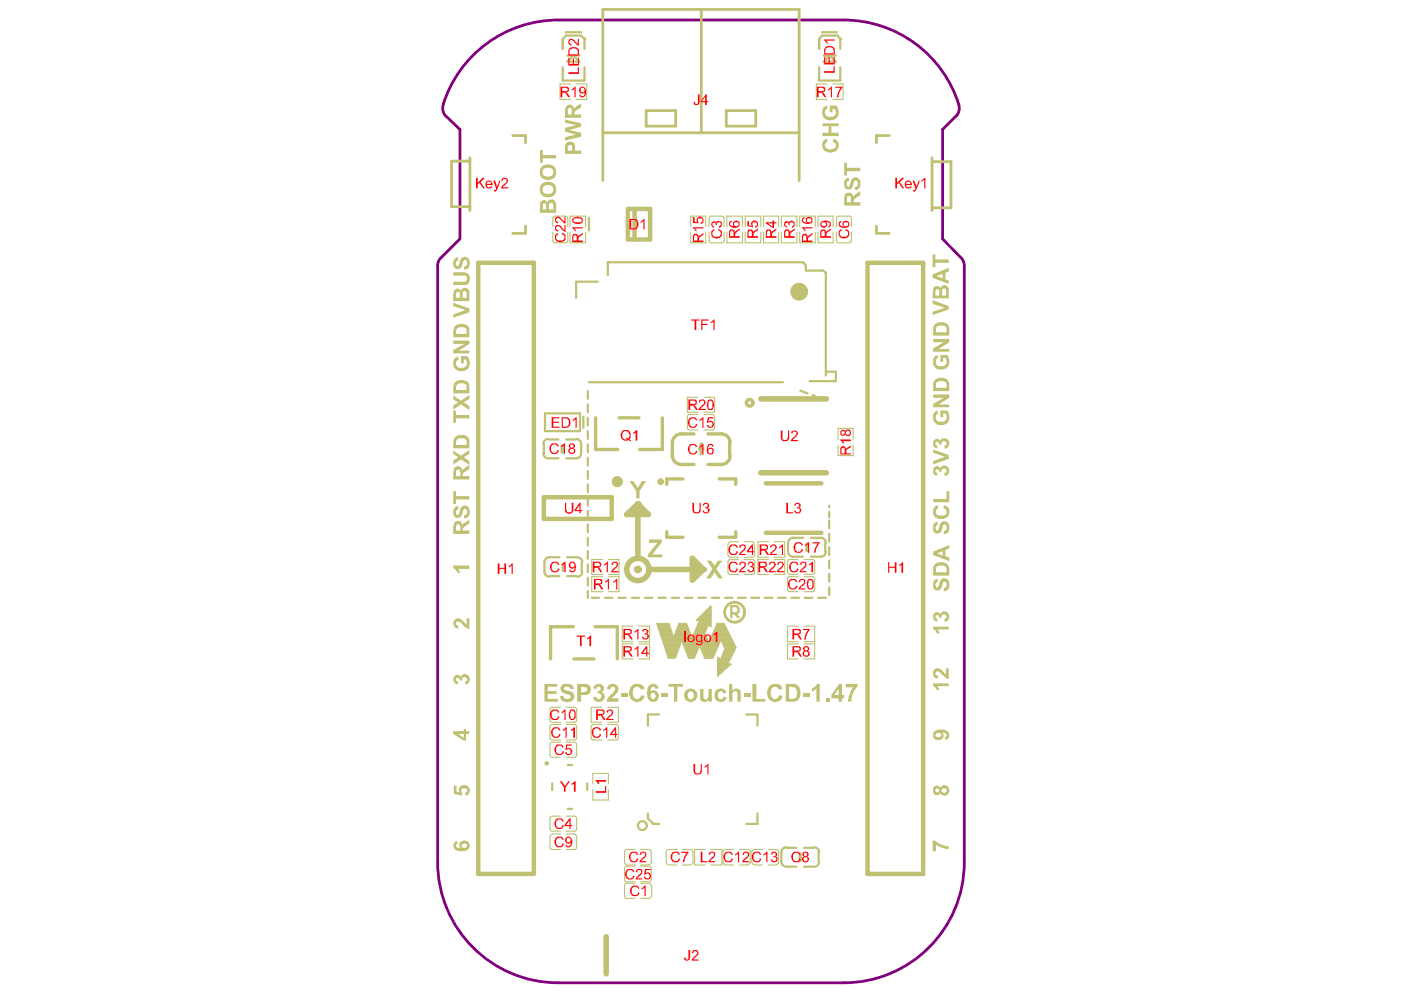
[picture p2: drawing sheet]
<svg xmlns="http://www.w3.org/2000/svg" width="297mm" height="210mm" viewBox="0 0 297 210" stroke-linecap="round" stroke-linejoin="round" font-family="sans-serif">
<path d="M93.7 22.2a25.5 25.5 0 0 1 24.4-18h60.4a25.5 25.5 0 0 1 24.4 18M93.8 22.2a2.28 2.28 0 0 0 .6 2.4l2.9 2.8v23.2l-4.3 4.2-.3 .7-.1 .7v126.3a25.5 25.5 0 0 0 25.5 25.5h60.4a25.5 25.5 0 0 0 25.5-25.5v-126.3l-.1-.7-.3-.7-4.2-4.2v-23.2l2.9-2.8a2.35 2.35 0 0 0 .6-2.4" fill="none" stroke="#800080" stroke-width=".59"/>
<path d="M188.1 28.7h-2.7v1.5M197.2 34.2h4M185.4 47.8v1.6h2.7M197.2 44h4" fill="none" stroke="#c0c073" stroke-width=".59"/>
<path d="M177.2 7.5l.6 .7M177.8 14.2v2.9M176.8 78.6v2M175.4 107v.3M175.4 108.3v1.1M175.4 110.2v1.6M175.4 113v1.6M175.4 115.8v1.6M175.4 118.6v1.7M175.4 121.4v1.7" fill="none" stroke="#c0c073" stroke-width=".47"/>
<path d="M176.1 17.8h2.3v3.2h-2.3M176.2 45.7v2.3M177 46.2v1.8M177.4 51.4h2.3M177.4 45.7h2.3M180.1 46.2v1.8M177.3 93v-2.4h3.2v2.4M177.3 94.2v2.2h3.2v-2.2" fill="none" stroke="#c0c073" stroke-width=".24"/>
<circle cx="177.8" cy="8.2" r=".24" fill="#c0c073"/>
<g fill="none" stroke="#c0c073" stroke-width=".47">
<path d="M173.3 14.2v2.9M173.9 7.5l-.6 .7v2.1M177.8 8.2v2.1M169.9 55.5l.6 .6v1.2h3.6l.6 .4M169.3 82.6l1.5 .6M171.3 80.6h3.4M171.9 83.6l.6 .2M167.8 117.8h2.1M167.8 113.8h2.1M171.5 117.8h2M171.5 113.8h2M147.8 126.5h1.5"/>
<path d="M150.6 126.5h1.5M153.4 126.5h1.6M159 126.5h1.6M161.8 126.5h1.6M167.4 126.5h1.7M170.2 126.5h1.7M173.1 126.5h1.6M157.9 151.2h2.3M157.9 174.3h2.3M166.4 179.4h2.1M170.1 179.4h2M166.4 183.4h2.1"/>
<path d="M170.1 183.4h2"/>
</g>
<g fill="none" stroke="#c0c073" stroke-width=".24">
<path d="M175 17.8h-2.3v3.2h2.3M157.1 45.7v2.3M157.7 51.4h3.3M157.7 48v-2.3h3.3v2.3M161.5 51.4h3.2M161.5 48v-2.3h3.2v2.3M165.3 45.7v2.3M168.6 45.7v2.3M169.2 51.4h3.3M169.2 48v-2.3h3.3v2.3M173.1 45.7v2.3M157.4 118.4h1.8"/>
<path d="M157.4 117.9h1.8M157.4 114.6h1.8M159.7 118.9v2.2M160.4 117.9h2.2M160.4 114.6h2.2M162.6 118.4h-2.2v3.2h2.2M166 118.4v3.2M166.6 118.9v2.2M167.1 118.4h1.7M170.1 118.4h1.8M172.4 118.9v2.2M157.4 121.6h1.8"/>
<path d="M166.6 122.5v2.2M166.6 135.8h2.2M166.6 132.5h2.2M167.1 125.2h1.7M167.1 121.6h1.7M167.1 122h1.7M168.8 136.3h-2.2v3.1h2.2M170.1 136.3h2.3v3.1h-2.3M170.1 135.8h2.3M170.1 132.5h2.3M170.1 125.2h1.8M170.1 121.6h1.8"/>
<path d="M170.1 122h1.8M172.4 122.5v2.2M150.4 179.7h2.3M153.4 179.7h1.8M159.5 179.7h1.8M162.5 179.7h1.7M150.4 183h2.3M153.4 183h1.8M159.5 183h1.8M162.5 183h1.7"/>
</g>
<path d="M159.9 23.4v3.3" fill="none" stroke="#c0c073" stroke-width=".59"/>
<g fill="none" stroke="#c0c073" stroke-width=".21">
<path d="M147.2 133h2.3M147.2 133.1h2.3M147.2 133.2h2.3M147.3 131.2h3.2M147.3 131.3h3.2M147.3 132.7h2.4M147.3 132.8h2.4M147.4 131.1h3.1M147.4 132.5h2.4M147.4 132.6h2.4M147.5 131h3M147.5 132.1h3"/>
<path d="M147.5 132.3h3M147.5 132.4h2.3M147.7 130.8h2.8M147.7 131.9h2.8M147.7 132h2.8M147.8 130.7h2.7M147.8 131.7h2.7M147.8 131.8h2.7M147.9 130.6h2.6M147.9 131.4h2.6M147.9 131.5h2.6M148 130.5h2.5"/>
<path d="M148.1 136.6h.4M148.1 136.7h.7M148.1 136.8h.3M148.1 137h.3M148.1 137.1h.1M148.1 130.4h2.4M148.2 136.4h.4M148.2 136.5h.3M148.2 137.2h.4M148.2 137.3h.4M148.2 137.4h.3M148.2 130.3h2.3"/>
<path d="M148.4 136.1h.7M148.4 136.3h.2M148.4 137.1h.7M148.4 137.5h.1M148.4 130.1h2.1M148.5 135.8h.3M148.5 135.9h.7M148.5 136h.2M148.5 136.8h.2M148.5 137h.2M148.5 137.7h.3M148.5 137.8h.2"/>
<path d="M148.5 137.9h.2M148.5 138h2.9M148.5 130h2M148.6 135.5h.4M148.6 135.7h.2M148.6 136.5h.4M148.6 136.6h.2M148.6 137.4h.4M148.6 137.5h.2M148.6 138.2h2.7M148.6 129.9h1.9M148.7 135.2h.4"/>
<path d="M148.7 135.3h.7M148.7 135.4h.3M148.7 136.3h.7M148.7 136.4h.3M148.7 137.2h3.1M148.7 137.3h.3M148.7 138.1h2.6M148.7 138.4h2.6M148.7 138.5h2.5M148.7 129.8h1.8M148.8 135h.4M148.8 135.1h.3"/>
<path d="M148.8 136h.3M148.8 136.8h.4M148.8 137h.3M148.8 137.8h2.7M148.8 137.9h2.6M148.8 138.6h2.4M148.8 138.7h2.3M148.8 138.8h2.3M148.8 129.7h1.7M149 134.7h.5M149 134.8h.2M149 135.7h.3"/>
<path d="M149 135.8h.2M149 136.6h.3M149 136.7h.2M149 137.5h2.7M149 137.7h2.5M149 139h2M149 139.1h2M149 139.2h1.8M149 129.6h1.5M149.1 134.5h.3M149.1 134.6h.2M149.1 135.4h.2"/>
<path d="M149.1 135.5h.2M149.1 136.4h3M149.1 136.5h.2M149.1 137.3h2.6M149.1 137.4h2.6M149.1 139.3h1.7M149.1 129.4h1.4M149.2 135.1h.3M149.2 135.2h.2M149.2 136h.3M149.2 136.1h.2M149.2 137h2.7"/>
<path d="M149.2 137.1h2.6M149.2 129.3h1.3M149.2 134.3h.1M149.3 134.8h.2M149.3 135h.2M149.3 135.8h.6M149.3 135.9h.2M149.3 136.7h2.7M149.3 136.8h2.6M149.3 129.2h1.2M149.4 135.4h.4M149.4 135.5h.4"/>
<path d="M149.4 135.7h.3M149.4 136.5h2.7M149.4 136.6h2.6M149.4 129.1h1.1M149.5 135.2h.3M149.5 135.3h.3M149.5 136.1h2.7M149.5 136.3h2.6M149.5 129h1M149.7 135.9h2.7M149.7 136h2.5M149.7 128.8h.8"/>
<path d="M149.8 128.7h.7M149.9 128.6h.6M150 135.7h2.5M150 135.8h2.4M150 128.5h.5M150 132.4h.5M150.1 135.3h4.9M150.1 135.4h4.9M150.1 135.5h2.4M150.1 128.4h.4M150.1 132.5h.4M150.2 135.1h4.6"/>
<path d="M150.2 135.2h4.6M150.2 128.3h.3M150.2 132.6h.3M150.4 134.8h4.3M150.4 135h4.3M150.5 134.6h4.1M150.5 134.7h4.1M150.6 134.5h3.9M150.6 134.3h3.8M150.7 134h3.5M150.7 134.1h3.7M150.8 133.8h3.3"/>
<path d="M150.8 133.9h3.4M151 133.5h3M151 133.7h3.1M151.1 133.2h2.8M151.1 133.3h2.8M151.1 133.4h2.9M151.2 133h2.6M151.2 133.1h2.6M151.3 132.7h2.4M151.3 132.8h2.4M151.4 132.5h2.1M151.4 132.6h2.1"/>
<path d="M151.5 132.1h1.8M151.5 132.3h1.9M151.5 132.4h1.9M151.7 131.9h1.5M151.7 132h1.6M151.8 139.1h.2M151.8 139.2h.3M151.8 139.3h.4M151.8 139.4h.6M151.8 139.5h2.7M151.8 139.7h2.7M151.8 139.8h2.6"/>
<path d="M151.8 139.9h2.6M152.5 139.3h2.1M152.5 139.4h2.1M152.6 135.5h2.5M152.6 135.7h2.5M152.6 135.8h2.6M152.6 139h2.2M152.6 139.1h2.1M152.6 139.2h2.1M152.7 135.9h2.5M152.7 136h2.6M152.7 138.7h2.3"/>
<path d="M152.7 138.8h2.1M152.8 136.1h2.5M152.8 136.3h2.6M152.8 138.4h2.3M152.8 138.5h2.3M152.8 138.6h2.2M153 136.4h2.4M153 136.5h2.5M153 138.1h2.2M153 138.2h2.2M153.1 136.6h2.4M153.1 136.7h2.6"/>
<path d="M153.1 137.8h2.3M153.1 137.9h2.2M153.1 138h2.2M153.2 136.8h2.5M153.2 137h2.6M153.2 137.5h2.3M153.2 137.7h2.2M153.3 137.1h2.5M153.3 137.2h2.4M153.3 137.3h2.4M153.3 137.4h2.2M151.8 140h2.4"/>
<path d="M151.8 140.1h2.4M151.8 140.2h2.3M151.8 140.4h2.4M151.8 140.5h2.9M151.8 140.6h2.9M151.8 140.7h2.7M151.8 140.8h2.6M151.8 141h2.4M151.8 141.1h2.3M151.8 141.2h2.2M151.8 141.3h2.1M151.8 141.4h2"/>
<path d="M151.8 141.5h1.9M151.8 141.7h1.6M151.8 141.8h1.5M151.8 141.9h1.4M151.8 142h1.3M151.8 142.1h1.2M151.8 142.2h1M151.8 142.4h.9M151.8 142.5h.8M151.8 142.6h.6M151.8 142.7h.4M151.8 142.8h.3"/>
<path d="M151.8 143h.2M151.8 143.1h.2"/>
</g>
<circle cx="148.8" cy="120.5" r=".59" fill="#c0c073"/>
<g fill="none" stroke="#c0c073" stroke-width=".24">
<path d="M121.9 17.8h2.2v3.2h-2.2M120.1 46.2v1.8M120.6 51.4h3.3M120.6 48v-2.3h3.3v2.3M146.1 45.7v2.3M149.3 45.7v2.3M150 46.2v1.8M150.5 51.4h2.2M150.5 45.7h2.2M153.2 46.2v1.8M153.8 45.7v2.3M145.4 88.2v2.3"/>
<path d="M149 91h1.7M149 87.7h1.7M149 84.1h2.2M151.2 88.2v2.3M127.5 118.4h-2.3v3.2h2.3M128.7 118.4h2.3v3.2h-2.3M154 118.9v2.2M154.5 117.9h1.7M154.5 118.4h1.7M154.5 114.6h1.7M125.2 125.2h2.3M125.2 122h2.3"/>
<path d="M128.7 125.2h2.3M128.7 122h2.3M131.7 135.8h2.2M131.7 132.5h2.2M133.9 136.3h-2.2v3.1h2.2M135.2 136.3h2.2v3.1h-2.2M135.2 135.8h2.2M135.2 132.5h2.2M154.5 121.6h1.7M119.8 153.3h1.7M119.8 156.6h1.7M119.8 149.7h1.7"/>
<path d="M119.8 152.8h1.7M119.8 157.1h1.7M122 150.1v2.3M122 153.8v2.3M122 157.5v2.3M125.1 153.8v2.3M125.5 153.3h1.8M125.5 156.6h1.8M127.3 149.7h-2.2v3.1h2.2M128.6 153.3h1.8M128.6 156.6h1.8M128.6 149.7h2.2v3.1h-2.2"/>
<path d="M130.8 153.8v2.3M119.8 179.7h1.7M119.8 176.5h1.7M119.8 175.9h1.7M119.8 172.7h1.7M119.8 160.2h1.7M122 173.2v2.2M122 177v2.3M125.4 163.6v2.3M125.4 167.1v2.2M128.7 163.6v2.3M128.7 167.1v2.2"/>
<path d="M132.6 179.7h1.8M135.5 179.7h1.8M141.4 179.7h1.8M144.4 179.7h1.7M132.1 183.7v2.4M132.1 187.4v2.2M132.6 183h1.8M132.6 186.6h1.8M132.6 183.3h1.8M132.6 190.1h1.8M132.6 186.9h1.8M135.5 183h1.8"/>
<path d="M135.5 186.6h1.8M135.5 183.3h1.8M135.5 190.1h1.8M135.5 186.9h1.8M137.8 183.7v2.4M137.9 187.4v2.2M141.4 183h1.8M144.4 183h1.7"/>
</g>
<g fill="none" stroke="#c0c073" stroke-width=".71">
<path d="M126 88.4v6.7M131 88.4h4.2M140.1 88.4v6.7M142.2 93.7v2.7M148 95h.7M148.4 93.9v2.1M149.8 98.3h2.8M149.8 91.8h2.8M154.4 93.7v2.7M119.2 119.3v1.4M141.1 112.5v1.2h3.4M144.5 101.3h-3.4v1.2"/>
<path d="M152.1 101.3h3.6v1.2M155.7 112.5v1.2h-3.6M121.4 139.4h4.3"/>
</g>
<path d="M136.7 23.4v3.3M143 23.4v3.3M153.7 23.4v3.3" fill="none" stroke="#c0c073" stroke-width=".59"/>
<g fill="none" stroke="#c0c073" stroke-width=".47">
<path d="M119.1 14.2v2.9h4.6v-2.9M119.8 7.5l-.7 .7v2.1M120 13.1h2.6M123 7.5l.7 .7M124.6 46.1v2.7M126.5 59.6h-4.6v3.4M128.6 55.5v2.7M119.8 93h2.1M123 93.9v2M123.4 88.2v2.3M124.4 82.8v1.6M124.4 88.4v1.7"/>
<path d="M124.4 91.2v1.7M124.4 94v1.7M124.4 99.7v1.6M120 117.9h2M123.1 119v2M124.4 102.5v1.7M124.4 108.2v1.6M124.4 111v1.6M124.4 116.6v1.7M124.4 119.4v1.7M120 121.9h2M124.4 122.3v1.6"/>
<path d="M125.2 126.5h1.5M130.8 126.5h1.6M133.7 126.5h1.5M139.3 126.5h1.5M142.1 126.5h1.6M145 126.5h1.5M120.1 171.2h1M120.1 161.9h1M124.2 165.8v1.4M138.2 174.3h1.2"/>
</g>
<g fill="none" stroke="#c0c073" stroke-width=".21">
<path d="M139 131.9h2.5M139 132h2.7M139 132.1h2.7M139.1 132.3h2.6M139.1 132.4h2.7M139.1 132.5h2.7M139.2 132.6h2.6M139.2 132.7h2.7M139.2 132.8h2.7M139.3 133h2.6M139.3 133.1h2.7M139.3 133.2h2.7"/>
<path d="M139.4 133.3h2.6M139.4 133.4h2.7M139.4 133.5h2.7M139.5 133.7h2.6M139.5 133.8h2.7M139.5 133.9h2.7M139.7 134h2.5M139.7 134.1h2.7M139.7 134.3h2.7M139.8 134.5h2.7M139.8 134.6h2.7M139.9 134.7h2.6"/>
<path d="M139.9 134.8h6.5M140.1 135.7h4M140.2 135.8h3.9M140.2 135.9h3.9M140.2 136h3.9M140.4 136.1h3.6M140.4 136.3h3.6M140.4 136.4h3.6M140.5 136.5h3.4M140.5 136.6h3.4M140.5 136.7h3.4M140.6 136.8h3.2"/>
<path d="M140.6 137h3.2M140.6 137.1h3.1M140.7 137.2h3M140.7 137.3h3M140.7 137.4h2.8M140.8 137.5h2.7M140.8 137.7h2.7M140.8 137.8h2.6M141 137.9h2.4M141 138h2.4M141 138.1h2.3M141.1 138.2h2.2"/>
<path d="M141.1 138.4h2.2M141.1 138.5h2.1M141.2 138.6h2M141.2 138.7h1.9M141.2 138.8h1.9M141.3 139h1.8M141.3 139.1h1.7M141.3 139.2h1.7M141.4 139.3h1.4M142.6 134.6h3.6M142.6 134.7h3.8M142.7 134.5h3.5"/>
<path d="M142.7 134.3h3.4M142.8 133.9h3.2M142.8 134h3.2M142.8 134.1h3.3M143 133.5h2.9M143 133.7h2.9M143 133.8h3M143.1 133.3h2.7M143.1 133.4h2.8M143.2 133h2.5M143.2 133.1h2.5M143.2 133.2h2.6"/>
<path d="M143.3 132.6h2.2M143.3 132.7h2.2M143.3 132.8h2.4M143.4 132.3h2M143.4 132.4h2M143.4 132.5h2.1M143.5 131.9h1.8M143.5 132h1.8M143.5 132.1h1.8M145.7 139.2h1.3M145.7 139.3h1.1"/>
</g>
<circle cx="123.7" cy="8.2" r=".24" fill="#c0c073"/>
<g fill="none" stroke="#c0c073" stroke-width=".47">
<path d="M119.1 8.2v2.1M119.7 6.8h3.3M119.8 7.5h3.2M120 11.8h2.6M123.7 8.2v2.1M175.5 11.8l1.3 1.3M174.7 57.7v21.8M115.1 93.9v2M116.1 93h2M115.2 119v2M116.2 117.9h2.2M166.7 114.9v1.8"/>
<path d="M174.6 114.9v1.8M116.2 121.9h2.2M175.4 124.3v1.6M137.1 151.2v2.3M160.2 151.2v2.3M116.8 165.8v1.4M137.1 172.1v1.1M160.2 172.1v2.2M165.3 180.3v2M173.2 180.3v2"/>
</g>
<g fill="none" stroke="#c0c073" stroke-width=".24">
<path d="M118.5 17.8v3.2M116.9 46.2v1.8M146.1 49.1v2.3M149.3 49.1v2.3M150 49.1v1.8M153.2 49.1v1.8M153.8 49.1v2.3M157.1 49.1v2.3M157.7 49.1v2.3M161 49.1v2.3M161.5 49.1v2.3M164.7 49.1v2.3"/>
<path d="M165.3 49.1v2.3M168.6 49.1v2.3M169.2 49.1v2.3M172.5 49.1v2.3M173.1 49.1v2.3M176.2 49.1v2.3M177 49.1v1.8M180.1 49.1v1.8M145.4 84.1v3.1M151.2 84.1v3.1h-2.2M154 115.2v2.2M159.7 115.2v2.2"/>
<path d="M160.4 114.6v3.3M166 114.6v3.3M131 122v3.2M131.7 132.5v3.3M137.4 132.5v3.3M166.6 132.5v3.3M172.4 132.5v3.3M116.4 150.1v2.3M116.4 153.8v2.3M116.4 157.5v2.3M116.8 153.3h1.8M116.8 156.6h1.8"/>
<path d="M116.8 157.1h1.8M116.8 149.7h1.8M116.8 152.8h1.8M116.4 173.2v2.2M116.4 177v2.3M116.8 176.5h1.8M116.8 179.7h1.8M116.8 172.7h1.8M116.8 175.9h1.8M116.8 160.2h1.8M152.7 179.7v3.3M132.1 180.2v2.3"/>
<path d="M137.8 180.2v2.3M141 180.2v2.3M146.6 180.2v2.3M153 180.2v2.3M158.7 180.2v2.3M159.1 180.2v2.3M164.7 180.2v2.3"/>
</g>
<path d="M169.1 10.2v28M95.5 34.1h3.9M111.2 28.7v1.5M197.2 33.4v11.2M201.2 34.2v9.8M95.5 43.7h3.9M111.2 47.8v1.6" fill="none" stroke="#c0c073" stroke-width=".59"/>
<path d="M170.7 115.1v1.4M130.6 132.6v6.8M169.3 180.7v1.4" fill="none" stroke="#c0c073" stroke-width=".71"/>
<path d="M139.8 134.4h2.6M142.7 134.4h3.5M149.1 134.4h.3M150.6 134.4h3.9" fill="none" stroke="#c0c073" stroke-width=".21"/>
<circle cx="135" cy="106.6" r=".59" fill="#c0c073"/>
<path d="M161 84.4h13.8M132.6 108.9l2.4-2.3 2.2 2.3zM135 108.9v9.2M146.5 118.1l2.3 2.4-2.3 2.2zM161 100h13.8M137.2 120.5h9.3M128.2 198.2v7.9" fill="none" stroke="#c0c073" stroke-width="1.2"/>
<path d="M101.2 55.6h11.7v129.3h-11.7zM132.8 44.2h4.7v6.5h-4.7zM134.2 44.2v6.5M183.5 55.6h11.8v129.3h-11.8zM115.1 105.2h14.3v4.6h-14.3zM162 112.7h11.8M162 102.3h11.8" fill="none" stroke="#c0c073" stroke-width=".94"/>
<g fill="none" stroke="#c0c073" stroke-width=".24">
<path d="M118.5 17.8h2.2M118.5 21h2.2M116.9 49.1v1.8M117.4 51.4h2.3M117.4 45.7h2.3M120.1 49.1v1.8M120.6 49.1v2.3M123.9 49.1v2.3M146.1 51.4h3.2M146.1 45.7h3.2M153.8 51.4h3.3M153.8 45.7h3.3"/>
<path d="M165.3 51.4h3.3M165.3 45.7h3.3M173.1 51.4h3.1M173.1 45.7h3.1M145.4 84.1h2.3M145.4 87.2h2.3M145.9 87.7h1.8M145.9 91h1.8M163.8 118.4h2.2M163.8 117.9h2.2M163.8 114.6h2.2M125.2 122v3.2"/>
<path d="M163.8 121.6h2.2M125.4 163.6h3.3M125.4 169.3h3.3M149.2 179.7h-2.2v3.3h2.2M156.5 179.7h1.7M156.5 183h1.7"/>
</g>
<g fill="none" stroke="#c0c073" stroke-width=".47">
<path d="M120 13.1l1.3-1.3 1.3 1.3M173.3 17.1h4.5M173.9 7.5h3.3M173.9 6.8h3.2M174.2 11.8h2.6M175.5 11.8l-1.3 1.3h2.6M128.6 55.5h41.3M174.7 78.6h2.1M115.3 87.5h7.4v3.7h-7.4zM116.1 97h2M119.8 97h2.1M124.4 85.6v1.6"/>
<path d="M124.4 96.9v1.6M124.6 80.9h41.1M173.5 84.2l1.6 .4M174.7 80.6h2.1M124.4 105.3v1.7M124.4 113.8v1.6M124.4 125.1v1.4M128 126.5h1.5M136.5 126.5h1.5M156.1 126.5h1.7M164.6 126.5h1.6M137.1 151.2h2.3"/>
<path d="M137.1 173.2l1.1 1.1"/>
</g>
<path d="M148.4 2v26M169.1 10.2v-8.2h-41.6v36.2M95.5 34.1v9.6M99.4 33.4v11.2M108.5 28.7h2.7M127.5 28.1h41.6M136.7 23.4h6.3M136.7 26.7h6.3M153.7 23.4h6.2M153.7 26.7h6.2M108.5 49.4h2.7" fill="none" stroke="#c0c073" stroke-width=".59"/>
<path d="M118.9 94.3v1.4M126 95.1h4.7M135.3 95.1h4.8M144.1 98.3h2.7M144.1 91.8h2.7M121.3 132.6h-4.8v6.8M125.9 132.6h4.7" fill="none" stroke="#c0c073" stroke-width=".71"/>
<g fill="none" stroke="#c0c073" stroke-width=".21">
<path d="M139.9 135h8.8M140 135.1h8.7M140 135.2h8.6M140 135.3h8.6M140.1 135.4h8.5M140.1 135.5h8.4M144.2 135.7h4.3M144.4 135.8h4M144.4 135.9h4M144.4 136h3.8M144.5 136.1h3.7M144.5 136.3h3.7"/>
<path d="M144.5 136.4h3.6M144.6 136.5h3.5M144.6 136.6h3.4M144.7 136.7h3.3M144.7 136.8h3.3M144.7 137h3.2M144.8 137.1h3.1M144.8 137.2h3M144.8 137.3h3M145 137.4h2.7M145 137.5h2.7M145.1 137.7h2.6"/>
<path d="M145.1 137.8h2.4M145.1 137.9h2.4M145.2 138h2.2M145.2 138.1h2.2M145.3 138.2h2.1M145.3 138.4h2M145.3 138.5h2M145.4 138.6h1.8M145.4 138.7h1.8M145.4 138.8h1.7M145.5 139h1.6M145.5 139.1h1.6"/>
<path d="M146.5 134.7h2.3M146.5 134.8h2.3M146.6 134.5h2.4M146.6 134.6h2.2M146.7 134.1h2.4M146.7 134.3h2.4M146.7 134.4h2.3M146.8 133.9h2.4M146.8 134h2.4M147 133.5h2.3M147 133.7h2.3M147 133.8h2.2"/>
<path d="M147.1 133.3h2.3M147.1 133.4h2.3"/>
</g>
<g fill="#c0c073">
<path d="M134 107h1.9v1.9h-1.9z" fill-rule="evenodd"/>
<path d="M146.5 119.6h1.9v1.8h-1.9z" fill-rule="evenodd"/>
</g>
<g fill="#c0c073">
<path d="M197.3 177.9h.6l.6 .6 .8 .3 1.4 .2v.6l-.9-.1a2.75 2.75 0 0 1-1.7-.8h-.1v1.4h-.7z"/>
<path d="M149.5 118.6h.9l.8 1.1 .7-1.1h.9l-1.3 1.8 1.5 2h-1l-.8-1.3-.8 1.3h-1l1.3-2z"/>
<path d="M133.2 101.8h.8l1 1.4 .8-1.4h.9l-1.4 2.1v1.6h-.7v-1.6z"/>
<path d="M197.4 132.6h3.3v.6h-2.3l.4 .8h-.6l-.2-.5-.6-.4z"/>
<path d="M197.7 129.7l.4-.1a.47 .47 0 0 1 .7 .3l.2 .1a.92 .92 0 0 1 1.5-.3 1.08 1.08 0 0 1 .3 1.1 1.08 1.08 0 0 1-.8 .7h-.1l-.1-.5a.5 .5 0 0 0 .4-.7 .5 .5 0 0 0-.7-.3l-.3 .3v.4h-.5a.41 .41 0 0 0-.2-.5 .41 .41 0 0 0-.5 .2 .41 .41 0 0 0 .1 .6h.3l-.2 .5a1.13 1.13 0 0 1-.5-1.8z"/>
<path d="M197.4 144.6h3.3v.6h-2.3l.4 .8h-.6l-.3-.6-.5-.2z"/>
<path d="M197.5 141.8a1.24 1.24 0 0 1 2 .3l.6 .6v-1.3h.6v2.3l-.6-.2-1.3-1.3a.51 .51 0 0 0-.7-.1 .51 .51 0 0 0-.1 .7l.5 .2-.1 .7a1.11 1.11 0 0 1-1-1.6z"/>
<path d="M197.5 99a.8 .8 0 0 1 1.5 .1 .93 .93 0 0 1 .9-.6 .93 .93 0 0 1 .8 .7 1.07 1.07 0 0 1-.8 1.5l-.1-.7a.42 .42 0 0 0 .4-.3 .42 .42 0 0 0-.3-.5v-.1a.61 .61 0 0 0-.7 .6v.2l-.5-.1a.42 .42 0 0 0-.4-.5 .42 .42 0 0 0-.4 .5l.5 .2-.2 .6a.97 .97 0 0 1-.8-1.4z"/>
<path d="M197.4 95.1l3.3 1.2v.8l-3.3 1.2v-.7l2.5-1-2.5-.8z"/>
<path d="M197.4 93.3h.1a.77 .77 0 0 1 .7-.4 .77 .77 0 0 1 .8 .4 .93 .93 0 0 1 .7-.6 .93 .93 0 0 1 .9 .4 1.12 1.12 0 0 1-.5 1.8l-.2 .1-.1-.7a.43 .43 0 0 0 .4-.3 .43 .43 0 0 0-.2-.5 .55 .55 0 0 0-.7 0 .55 .55 0 0 0-.1 .7l-.5-.2-.1-.4a.4 .4 0 0 0-.6 .1 .4 .4 0 0 0 .2 .6h.2l-.2 .6a1.13 1.13 0 0 1-.8-1.6z"/>
<path d="M197.5 110.7l.9-.3v.7a.67 .67 0 0 0-.5 .8l.1 .3a.39 .39 0 0 0 .5-.1 .39 .39 0 0 0 .1-.4h.1a1.23 1.23 0 0 1 1.3-1.4 1.39 1.39 0 0 1 .8 1.7l-.1 .5-.3 .4-.7 .2v-.7a.77 .77 0 0 0 .6-.6 .77 .77 0 0 0-.4-.8 .49 .49 0 0 0-.5 .7l-.1 .1a1 1 0 0 1-.5 .9 1 1 0 0 1-1 0l-.4-.3z"/>
<path d="M197.5 107.5l.5-.5 .4-.1 .1 .7-.5 .3v.4h-.1l.1 .2a.42 .42 0 0 0 .5 .5l.2 .1a1.16 1.16 0 0 0 1.5-.6v-.3a.42 .42 0 0 0-.4-.5l-.3-.1 .3-.7 .1 .1a1.42 1.42 0 0 1 .5 2.4 2.21 2.21 0 0 1-2.7-.2 2.34 2.34 0 0 1-.2-1.7z"/>
<path d="M197.4 105.6h2.8v-1.7h.6v2.4h-3.4z"/>
<path d="M197.3 63.5l3.4 1.3v.7l-3.4 1.2v-.7l2.6-.9-2.6-.8z"/>
<path d="M197.3 53.8h.6v1.1h2.8v.7h-2.8v.9h-.6z"/>
<path d="M197.5 75.6l.9-.5 .1 .7a.63 .63 0 0 0-.5 .7h-.1a1.11 1.11 0 0 0 1.5 1 1.05 1.05 0 0 0 .6-1.8h-.5v.8h-.5v-1.4h1.4l.2 .4a1.8 1.8 0 0 1-.7 2.6l-.4 .1a1.68 1.68 0 0 1-2.1-2.1z"/>
<path d="M197.4 71.7h3.4v.7l-2.2 1.4h2.2v.6h-3.4v-.7l2.3-1.3h-2.3z"/>
<path d="M178.7 38.1l.4-.4 .4-.1 .2 .7a.53 .53 0 0 0-.5 .3 .53 .53 0 0 0 0 .6 .25 .25 0 0 0 .1 .3 .25 .25 0 0 0 .4-.2l.2-.5a1.53 1.53 0 0 1 1.1-1.3 1.3 1.3 0 0 1 1 1.7 1 1 0 0 1-1 1v.1l-.2-.7 .3-.1a.66 .66 0 0 0 .4-.7 .66 .66 0 0 0-.7-.6l-.3 1a.97 .97 0 0 1-1.2 .9 .97 .97 0 0 1-.7-1.3z"/>
<path d="M178.6 34.4h.6v1.1h2.8v.7h-2.8v1h-.6z"/>
<path d="M119.5 25.3l3.5 .8v.7l-2.5 .7 2.5 .6v.8l-3.5 .8v-.7l2.4-.5-2.4-.6v-.9l2.4-.5-2.4-.5z"/>
<path d="M197.5 87.3l.9-.4 .1 .7a.63 .63 0 0 0-.5 .7h-.1l.1 .1a.92 .92 0 0 0 1.3 .8 1 1 0 0 0 .8-1.5l-.1-.2h-.5v.8h-.5v-1.4h1.4l.2 .3a1.8 1.8 0 0 1-.7 2.6l-.4 .1a1.68 1.68 0 0 1-2.1-2.1z"/>
<path d="M197.4 83.5h3.4v.7l-2.2 1.4h2.2v.6h-3.4v-.7l2.3-1.3h-2.3z"/>
<path d="M197.5 122.8l.9-.3v.7a.6 .6 0 0 0-.5 .6 .6 .6 0 0 0 .5 .6l.3-.7a1.16 1.16 0 0 1 1.7-1.2v.1a1.51 1.51 0 0 1 .3 1.9l-.6 .6h-.4l.1-.7a.67 .67 0 0 0 .5-.7 .67 .67 0 0 0-.5-.6 .47 .47 0 0 0-.4 .7h-.1a.97 .97 0 0 1-.7 1.1 .97 .97 0 0 1-1.2-.6z"/>
<path d="M114.2 31.7h.6v1.1h2.9v.7h-2.9v.9h-.6z"/>
<path d="M197.4 166.7a.84 .84 0 0 1 .8-.5 .84 .84 0 0 1 .8 .5l.1-.2a1.06 1.06 0 0 1 1.4-.1 1.06 1.06 0 0 1 .2 1.4 .95 .95 0 0 1-.9 .6 .95 .95 0 0 1-.8-.6 .84 .84 0 0 1-1.2 .4 .84 .84 0 0 1-.4-1.1zM197.9 167.2a.45 .45 0 0 0 .9 0 .45 .45 0 0 0-.9 0zM199.3 166.9a.53 .53 0 0 0 .2 .8 .53 .53 0 0 0 .7-.3l.2-.1-.2-.1a.46 .46 0 0 0-.3-.4 .46 .46 0 0 0-.5 .1z"/>
<path d="M197.7 154.7h.1a2.77 2.77 0 0 1 2.7 0 1.15 1.15 0 0 1-.1 1.8l-.4 .1-.1-.7a.35 .35 0 0 0 .3-.4 .35 .35 0 0 0-.3-.3v-.1h-.6h.1a1.06 1.06 0 0 1-.1 1.3 1.06 1.06 0 0 1-1.4 .1h-.1a1.4 1.4 0 0 1-.1-1.8zM197.9 155.4a.64 .64 0 0 0 .4 .6 .64 .64 0 0 0 .8-.2l.1-.3a.72 .72 0 0 0-.6-.4 .72 .72 0 0 0-.7 .3z"/>
<path d="M197.5 60.8a.91 .91 0 0 1 1.5 .2 .85 .85 0 0 1 .7-.7 .85 .85 0 0 1 .9 .6h.1v2.2h-3.4v-1.4h.1zM198 61.3l-.1 1.2h.8v-.7a.47 .47 0 0 0-.1-.5 .47 .47 0 0 0-.6 0zM199.3 61.3v1.2h.8v-.8a.47 .47 0 0 0-.1-.6 .47 .47 0 0 0-.6 0z"/>
<path d="M197.3 58.1l3.4-1.4v.8l-.7 .2v1.4l.7 .3v.7l-3.4-1.3zM198.1 58.4l1.3 .5v-.9z"/>
<path d="M197.5 68.9a2.14 2.14 0 0 1 3.1-.1l.2 .6v1.6h-3.4zM198.1 69.1l-.1 1.2h2.2v-.5a.86 .86 0 0 0-1-.9h-.6z"/>
<path d="M178.7 41.1a1.12 1.12 0 0 1 1.7 0l.2 .5 .1-.3 1.3-.9v.9l-.9 .6-.1 .2h-.3l-.1 .2v.5h1.4v.7h-3.4zM179.3 41.5l-.1 1.3h.8v-.7a.51 .51 0 0 0-.2-.5 .51 .51 0 0 0-.5-.1z"/>
<path d="M119.8 30.2a1.15 1.15 0 0 1 1.4-.1 1.15 1.15 0 0 1 .5 1.3v.5h1.3v.7h-3.5v-1.8zM120.1 30.9v1h1v-.4a.55 .55 0 0 0-.1-.7 .55 .55 0 0 0-.8 0z"/>
<path d="M119.7 22.6a1.14 1.14 0 0 1 1.4-.3l.3 .4v.3l.5-.5h.2l.9-.6v.8l-.9 .6a.83 .83 0 0 0-.6 .9h1.5v.7h-3.5zM120.1 23v1.2h.8v-.7a.42 .42 0 0 0 0-.5 .42 .42 0 0 0-.5-.1z"/>
<path d="M197.5 80.6a2.14 2.14 0 0 1 3.1-.1l.2 .6v1.7h-3.4zM198.1 80.9l-.1 1.2h2.2v-.5a.86 .86 0 0 0-1-1h-.6z"/>
<path d="M197.8 119.3h.1a1.8 1.8 0 0 1 2.9 1v1.5h-3.4v-1.9zM198.1 119.9l-.1 1.2h2.2v-.5a.89 .89 0 0 0-1.1-.9h-.5z"/>
<path d="M197.4 116.7l3.4-1.4v.7l-.8 .4v1.3l.8 .3v.7l-3.4-1.3zM198.2 117.1l1.2 .5v-1z"/>
<path d="M114.4 42.7a.82 .82 0 0 1 1.4 .1h.1a.85 .85 0 0 1 .9-.6 .85 .85 0 0 1 .7 .7l.2 .1v2h-3.5zM114.8 43.1v1.2h.7v-.7a.42 .42 0 0 0-.1-.6 .42 .42 0 0 0-.6 .1zM116.2 43l-.1 1.3h1v-.9a.46 .46 0 0 0-.3-.5 .46 .46 0 0 0-.6 .1z"/>
<path d="M114.5 39a1.99 1.99 0 0 1 2.9 .2 1.75 1.75 0 0 1-.8 2.5 1.75 1.75 0 0 1-2.4-1.1l-.1-.5zM114.8 39.6a1 1 0 0 0 .9 1.4 1 1 0 0 0 1.2-.4 1 1 0 0 0-.3-1.3 1.29 1.29 0 0 0-1.7 .3z"/>
<path d="M114.5 35.4a1.84 1.84 0 0 1 3.2 .7 1.69 1.69 0 0 1-2.4 1.9 1.42 1.42 0 0 1-1.1-1.4l-.1-.3h.1v-.4zM114.9 35.7v.3a.79 .79 0 0 0-.1 .8 .79 .79 0 0 0 .7 .5 1.01 1.01 0 0 0 1.4-.3 1.01 1.01 0 0 0-.2-1.4 2.26 2.26 0 0 0-1.8 .1z"/>
</g>
<path d="M154.7 129.8h1.2l.3-.4v-.7l-.3-.4h-1.2v2.3M155.4 129.8l.8 .8" fill="none" stroke="#c0c073" stroke-width=".47"/>
<g fill="#c0c073">
<path d="M96 166.2h.6v1.3l.6 .1-.1-.1a1.18 1.18 0 0 1 1.2-1.4 1.18 1.18 0 0 1 1 1.7l-.6 .5h-.2l-.1-.5a.5 .5 0 0 0 .4-.7 .5 .5 0 0 0-.7-.3h-.3l-.3 .4 .3 .6v.5l-1.8-.3z"/>
<path d="M96.1 131.2a1.08 1.08 0 0 1 1.8 .2l.8 .7v-1.3h.6v2.3a1.9 1.9 0 0 1-1.4-1l-.5-.3a.46 .46 0 0 0-.8-.2 .46 .46 0 0 0 .3 .8v.7l-.1-.1a1 1 0 0 1-.9-1.1z"/>
<path d="M95.9 119.7h3.4v.7h-2.5l.3 .1 .3 .7h-.7l-.1-.5-.5-.4h-.2z"/>
<path d="M174.1 29.9l.4-.4 .5-.1 .1 .7a.42 .42 0 0 0-.5 .5h-.1a1 1 0 0 0 1 1h.4v-.1a.75 .75 0 0 0 .9-.3 .75 .75 0 0 0-.1-.9l-.6-.3 .3-.6a1.42 1.42 0 0 1 1.1 1.1 1.42 1.42 0 0 1-.7 1.5h-.1a1.79 1.79 0 0 1-2.8-1.4z"/>
<path d="M174 26.1h3.4v.6h-1.5v1.4h1.5v.7h-3.4v-.7h1.3v-1.4h-1.3z"/>
<path d="M174.1 22.8l.6-.5h.3l.1 .7a.59 .59 0 0 0-.6 .6v.2a1.11 1.11 0 0 0 1.5 .9 .98 .98 0 0 0 .8-.6 .98 .98 0 0 0-.2-1.1h-.5v.8h-.6v-1.5h1.5l.1 .2a2.33 2.33 0 0 1 0 2.4l-.1 .1a2.43 2.43 0 0 1-1.9 .4h-.1a1.71 1.71 0 0 1-1-2.2z"/>
<path d="M137.3 114.2h2.7v.5l-2 2.6h2.1v.6h-3v-.6l2-2.4h-1.8z"/>
<path d="M96 143.2h.1a.68 .68 0 0 1 .7-.5 .68 .68 0 0 1 .6 .5l.1 .1v-.1a.87 .87 0 0 1 .9-.6 .87 .87 0 0 1 .8 .6 1 1 0 0 1-.1 1.4l-.6 .2-.1-.6a.5 .5 0 0 0 .4-.6 .5 .5 0 0 0-.7-.3 .47 .47 0 0 0-.3 .7h-.5a.44 .44 0 0 0-.4-.6 .44 .44 0 0 0-.4 .6l.4 .2-.1 .6h-.1a1.1 1.1 0 0 1-.7-1.5z"/>
<path d="M96.1 107.5l.5-.4h.3v.7a.6 .6 0 0 0-.4 .6 .6 .6 0 0 0 .4 .6l.3-.6a1.51 1.51 0 0 1 1-1.4 1.19 1.19 0 0 1 1.2 1 1.42 1.42 0 0 1-1.2 1.7l-.1-.6 .3-.1a.66 .66 0 0 0 .4-.8 .66 .66 0 0 0-.7-.5l-.2 .6a1.2 1.2 0 0 1-1.1 1.3 1.05 1.05 0 0 1-.9-1.3z"/>
<path d="M95.9 103.9h.6v1.1h2.8v.7h-2.8v.9h-.6z"/>
<path d="M95.9 95.3l1.6 1.1 1.8-1.2v.8l-1.2 .8 1.2 .8v.8l-1.8-1.2-1.6 1.1v-.8l1-.7-1-.8z"/>
<path d="M96.1 75.8l.7-.3 .3 .7a.73 .73 0 0 0-.5 1.2v.1a1.56 1.56 0 0 0 2 0v-.1a.71 .71 0 0 0 0-1.1l-.1-.2h-.4v.8h-.6v-1.5h1.3l.4 .5a1.78 1.78 0 0 1-1.3 2.7 1.78 1.78 0 0 1-2-2.2h.1z"/>
<path d="M95.9 72.1h3.4v.7l-2.2 1.4h2.2v.6h-3.4v-.7l2.3-1.3h-2.3z"/>
<path d="M95.9 64.1l3.4 1.1v.9l-3.4 1.1v-.7l2.6-.9-2.6-.8z"/>
<path d="M95.9 57.6h1.9a1.37 1.37 0 0 1 1.5 .7 1.72 1.72 0 0 1-.4 1.9l-3 .1v-.7h1.9a.69 .69 0 0 0 .9-.3 .69 .69 0 0 0-.2-.9v-.1h-2.6z"/>
<path d="M96.1 54.8l.5-.4h.3v.7a.6 .6 0 0 0-.4 .6 .6 .6 0 0 0 .4 .6l.3-.6a1.52 1.52 0 0 1 .7-1.3 .95 .95 0 0 1 1 .1 .95 .95 0 0 1 .4 .9h.1a1.5 1.5 0 0 1-.8 1.6l-.4 .1-.1-.7a.77 .77 0 0 0 .6-1.1 .37 .37 0 0 0-.5-.3 .37 .37 0 0 0-.2 .5l-.1 .1a1.23 1.23 0 0 1-1 1.3l-.1 .1v-.1a1.02 1.02 0 0 1-.9-1.2v-.4z"/>
<path d="M95.9 86.9h.6v.9h2.8v.7h-2.8v1h-.6z"/>
<path d="M95.9 83.7l1.6 1.1 1.8-1.2v.8l-1.2 .7 1.2 .8v.9l-1.8-1.2-1.6 1v-.8l1-.7-1-.6z"/>
<path d="M115.2 144.7h2.7v.6h-2v.9h1.9v.6h-1.9v1.1h2.1v.6h-2.8z"/>
<path d="M118.8 145a2.77 2.77 0 0 1 2.3 0l.3 .8h-.8v-.1a.83 .83 0 0 0-1.2-.3 .33 .33 0 0 0-.1 .4 .33 .33 0 0 0 .4 .2 2.66 2.66 0 0 1 1.7 .8v.1a1.06 1.06 0 0 1-.9 1.6 1.7 1.7 0 0 1-1.9-.6l-.1-.6 .7-.1a.83 .83 0 0 0 .6 .7 .83 .83 0 0 0 .9-.4v-.1a.49 .49 0 0 0-.7-.5l-.1-.1a1.23 1.23 0 0 1-1.3-1.4z"/>
<path d="M125.7 145.2h.1a1.1 1.1 0 0 1 1.3-.4 1.1 1.1 0 0 1 .7 1.2l-.5 .5a.93 .93 0 0 1 .5 1.4 1.45 1.45 0 0 1-1.9 .5l-.5-.9 .7-.1 .1 .1a.46 .46 0 0 0 .4 .4 .46 .46 0 0 0 .5-.1l.1-.4a.52 .52 0 0 0-.2-.6 .52 .52 0 0 0-.6 0l.1-.6h.1a.49 .49 0 0 0 .4-.6 .49 .49 0 0 0-.8-.2v.4l-.7-.1z"/>
<path d="M128.5 145.3h.1a1.2 1.2 0 0 1 1.8-.4 1.2 1.2 0 0 1 .1 1.8l-1.1 1.1h1.4v.7h-2.4a2.96 2.96 0 0 1 1.4-2v-.1a.51 .51 0 0 0 .3-.7 .51 .51 0 0 0-.7-.3h-.2l-.1 .5-.7-.1z"/>
<path d="M131.4 146.7h1.4v.8h-1.4z"/>
<path d="M133.5 145.2a2.05 2.05 0 0 1 2.5-.1l.4 .7-.7 .1a1.05 1.05 0 0 0-1.5-.5 2.13 2.13 0 0 0 0 2.4h.2a.89 .89 0 0 0 1.3-.7l.7 .2a1.63 1.63 0 0 1-2.7 .8 2.3 2.3 0 0 1-.2-2.9z"/>
<path d="M139.9 146.7h1.4v.8h-1.4z"/>
<path d="M141.4 144.7h3.1v.6h-1.2v3.2h-.7v-3.2h-1.2z"/>
<path d="M148.1 145.8h.7v1.5a.5 .5 0 0 0 .4 .7 .5 .5 0 0 0 .6-.5l.1-.1v-1.6h.7v2.7h-.7v-.4l-.2 .3a.92 .92 0 0 1-1.6-.6z"/>
<path d="M151.4 146.1a1.43 1.43 0 0 1 2.1 0l.2 .5-.7 .1a.47 .47 0 0 0-.5-.5 .47 .47 0 0 0-.5 .5h-.1a.94 .94 0 0 0 .7 1.3l.4-.2 .1-.4 .7 .1v.2a1.66 1.66 0 0 1-1.4 .9v-.1a1.29 1.29 0 0 1-1.1-2z"/>
<path d="M154.2 144.7h.8v1.4a.96 .96 0 0 1 1.1-.4 .96 .96 0 0 1 .6 1.1v1.7h-.7v-1.4a.57 .57 0 0 0-.4-.9 .57 .57 0 0 0-.6 .7v1.6h-.8z"/>
<path d="M157.4 146.7h1.4v.8h-1.4z"/>
<path d="M159.2 144.7h.8v3.2h1.9v.6h-2.7z"/>
<path d="M162.7 145.2a2.05 2.05 0 0 1 2.5-.1l.3 .7-.7 .1a.97 .97 0 0 0-1.3-.5 1.89 1.89 0 0 0-.1 2.4h.1a.89 .89 0 0 0 1.3-.7l.7 .2a1.59 1.59 0 0 1-2.4 .9l-.1-.1a.63 .63 0 0 1-.5-.7l-.1-.3a2.56 2.56 0 0 1 .3-1.8z"/>
<path d="M169.9 146.7h1.4v.8h-1.4z"/>
<path d="M171.8 145.7l.7-.4 .3-.6h.6v3.8h-.7v-2.7l-.9 .6z"/>
<path d="M174.7 147.8h.7v.7h-.7z"/>
<path d="M179 144.7h2.4v.6l-.3 .2-.4 .9a3.1 3.1 0 0 0-.6 2.1h-.7v-.6l.4-1.3 .7-1.2h-1.5z"/>
<path d="M96.1 178.2l.6-.2 .1 .6a.43 .43 0 0 0-.3 .5 .43 .43 0 0 0 .6 .3l.2 .1 .1-.1a.98 .98 0 0 1 0-1.2 .98 .98 0 0 1 1.1-.3l.1 .1a1.08 1.08 0 0 1 .8 .8 1.19 1.19 0 0 1-1.2 1.3h-.1a1.78 1.78 0 0 1-2.2-1.1zM97.7 178.7a.58 .58 0 0 0 .3 .7 .58 .58 0 0 0 .7-.2 .34 .34 0 0 0 .1-.5 .34 .34 0 0 0-.4-.1l-.3-.1z"/>
<path d="M95.9 154.7h2.2v-.5h.5v.5h.7v.6h-.7v1.4h-.5l-2.2-1.4zM96.9 155.3l1.2 .8v-.8z"/>
<path d="M96.1 110.5l.7-.3 .4 .1a.42 .42 0 0 1 .5 .4l.2 .4 .1-.4 1.3-.8v.8l-1.4 1.1v.5h1.4v.7h-3.4v-1.7zM96.6 111l-.1 1.3h.9l-.1-1a.47 .47 0 0 0-.7-.3z"/>
<path d="M96 99.1h.1a.87 .87 0 0 1 1-.5 .87 .87 0 0 1 .7 .9l.1 .1 .2-.5 1.2-.7v.8l-1.2 .7-.2 .4v.4h1.4v.8h-3.4zM96.6 99.5l-.1 1.2h.9v-.9h-.1a.4 .4 0 0 0-.2-.5 .4 .4 0 0 0-.5 .2z"/>
<path d="M96.1 92.6a2.45 2.45 0 0 1 2.7-.3l.5 .7v1.9h-3.4v-1.6h.1zM96.6 93.1l-.1 1.1h2.2v-.5a.82 .82 0 0 0-.3-.9 .82 .82 0 0 0-.9 0h-.6z"/>
<path d="M96.1 69.1a2.01 2.01 0 0 1 2.4-.4 1.35 1.35 0 0 1 .8 1.4v1.3h-3.4v-1.6h.1zM96.6 69.6l-.1 1.1h2.2v-.9a.42 .42 0 0 0-.5-.4v-.2a1.88 1.88 0 0 0-1.6 .4z"/>
<path d="M96.1 61.4l.7-.4 .7 .5a.92 .92 0 0 1 1.1-.6 .92 .92 0 0 1 .7 1.1v1.7h-3.4v-1.6zM96.6 61.8l-.1 1.2h.8v-.8a.45 .45 0 0 0-.6-.5zM97.9 61.8v1.2h.8v-.6a.51 .51 0 0 0-.1-.7 .51 .51 0 0 0-.7 .1z"/>
<path d="M96.1 81h.1a1.57 1.57 0 0 1 1.6-.6h.1a1.44 1.44 0 0 1 1.4 1.2v1.6h-3.4v-1.5h.1zM96.6 81.5l-.1 1h2.2v-.8a.42 .42 0 0 0-.5-.5v-.1a1.88 1.88 0 0 0-1.6 .4z"/>
<path d="M122.1 144.7h1.4a1.32 1.32 0 0 1 1.5 .7v.1a1.21 1.21 0 0 1-.3 1.3 1.21 1.21 0 0 1-1.3 .3h-.4v1.4h-.9zM123 145.3v1.2l.7-.1a.5 .5 0 0 0 .5-.6 .5 .5 0 0 0-.7-.4z"/>
<path d="M137.2 145.2a1.18 1.18 0 0 1 1.2-.5 1.18 1.18 0 0 1 .9 1l-.7 .1a.47 .47 0 0 0-.5-.5 .47 .47 0 0 0-.4 .5v.6l.2-.3a1.12 1.12 0 0 1 1.5 1.2 1.29 1.29 0 0 1-.9 1.2h-.1a1.23 1.23 0 0 1-1.4-1.3l-.2-.8zM137.8 146.7l-.1 .6a.51 .51 0 0 0 .3 .6 .51 .51 0 0 0 .6-.2v-.2a.59 .59 0 0 0-.1-.7 .59 .59 0 0 0-.7-.1z"/>
<path d="M145 146.2h.1a1.51 1.51 0 0 1 1.9-.3 1.51 1.51 0 0 1 .5 1.7 1.51 1.51 0 0 1-1.5 1v-.1a1.02 1.02 0 0 1-1.2-1.1h-.1v-.6zM145.5 146.6v.1a.91 .91 0 0 0 .6 1.3 .89 .89 0 0 0 .7-.9 .89 .89 0 0 0-.8-.9z"/>
<path d="M166.2 144.7h1.3a1.73 1.73 0 0 1 1.8 2.2 1.44 1.44 0 0 1-1.6 1.6h-1.5zM167 145.3v2.6h.7a1.05 1.05 0 0 0 .9-1.3v-.1a1.18 1.18 0 0 0-1.2-1.2z"/>
<path d="M177.5 144.7h.6v2.4h.5v.7h-.5v.7h-.7v-.7h-1.5v-.7zM177.4 145.8l-.9 1.3h.9z"/>
</g>
<g fill="none" stroke="#c0c073" stroke-width=".24">
<path d="M116.9 50.9l.3 .4 .2 .1M117.4 45.7l-.2 .1-.3 .4M119.7 45.7l.2 .1 .2 .4M120.1 50.9v.2l-.4 .3M150 50.9l.1 .2 .4 .3M150.5 45.7l-.3 .1-.2 .4M152.7 45.7l.3 .1 .2 .4M153.2 50.9l-.1 .2-.4 .3M177 50.9l.2 .4 .2 .1M177.4 45.7l-.2 .1-.2 .4M179.7 45.7l.2 .1 .2 .4M180.1 50.9v.2l-.4 .3"/>
<path d="M145.4 90.5l.1 .3 .4 .2M145.9 87.7l-.2 .1-.3 .4M150.7 87.7l.4 .2 .1 .3M151.2 90.5l-.1 .3-.4 .2M154 117.4l.1 .3 .4 .2M154.5 118.4l-.4 .2-.1 .3M154.5 114.7l-.4 .3-.1 .2M159.2 118.4l.4 .2 .1 .3M159.2 114.7l.4 .3 .1 .2M159.7 117.4l-.1 .3-.4 .2M167.1 118.4l-.4 .2-.1 .3M171.9 118.4l.4 .2 .1 .3"/>
<path d="M154 121.1l.1 .2 .4 .3M159.7 121.1l-.1 .2-.4 .3M166.6 121.1l.1 .2 .4 .3M166.6 124.7l.2 .4 .3 .1M167.1 122l-.4 .3-.1 .2M171.9 122l.4 .3 .1 .2M172.4 121.1l-.1 .2-.4 .3M172.4 124.7l-.3 .4-.2 .1M116.4 156.1v.3l.4 .2M116.4 159.8l.2 .4h.2M116.4 152.4l.2 .4h.2M116.8 153.3l-.4 .2v.3"/>
<path d="M116.8 157.1l-.4 .2v.2M116.8 149.7h-.2l-.2 .4M121.5 153.3l.4 .2 .1 .3M121.5 157.1l.4 .2 .1 .2M121.5 149.7h.3l.2 .4M122 156.1l-.1 .3-.4 .2M122 159.8l-.2 .4h-.3M122 152.4l-.2 .4h-.3M125.1 156.1v.3l.4 .2M125.5 153.3l-.4 .2v.3M130.4 153.3l.4 .2v.3M130.8 156.1v.3l-.4 .2"/>
<path d="M116.4 179.3l.2 .4h.2M116.4 175.4l.2 .4 .2 .1M116.8 176.6l-.4 .2v.2M116.8 172.7l-.4 .2v.3M121.5 176.6l.4 .2 .1 .2M121.5 172.7l.4 .2 .1 .3M122 179.3l-.2 .4h-.3M122 175.4l-.2 .4-.3 .1M132.6 179.7l-.2 .1-.3 .4M137.3 179.7l.2 .1 .3 .4M141.4 179.7l-.2 .1-.2 .4M146.1 179.7l.3 .1 .2 .4"/>
<path d="M153.4 179.7l-.2 .1-.2 .4M158.2 179.7l.3 .1 .2 .4M159.5 179.7l-.2 .1-.2 .4M164.2 179.7l.3 .1 .2 .4M132.1 186.1l.1 .2 .4 .3M132.1 182.5l.3 .4h.2M132.1 189.6l.1 .3 .4 .2M132.6 183.3h-.2l-.3 .4M132.6 186.9l-.2 .1-.3 .4M137.3 183.3h.2l.3 .4M137.3 186.9l.4 .3 .1 .2M137.8 186.1l-.1 .2-.4 .3"/>
<path d="M137.8 182.5l-.3 .4h-.2M137.8 189.6l-.1 .3-.4 .2M141 182.5l.2 .4h.2M146.6 182.5l-.2 .4h-.3M153 182.5l.2 .4h.2M158.7 182.5l-.2 .4h-.3M159.1 182.5l.2 .4h.2M164.7 182.5l-.2 .4h-.3"/>
</g>
<g fill="none" stroke="#c0c073" stroke-width=".47">
<path d="M114.9 95.9a1.06 1.06 0 0 0 1.1 1.1M116 92.9a1.06 1.06 0 0 0-1.1 1M121.9 92.9a1.06 1.06 0 0 1 1.1 1M123 95.9a1.06 1.06 0 0 1-1.1 1.1M116.2 117.9a1.06 1.06 0 0 0-1 1.1M122.1 117.9a1.06 1.06 0 0 1 1.1 1.1M166.7 116.7a1.06 1.06 0 0 0 1.1 1.1M167.8 113.8a1.06 1.06 0 0 0-1.1 1.1M173.7 113.8a1.06 1.06 0 0 1 1 1.1M174.7 116.7a1.06 1.06 0 0 1-1 1.1M115.2 121a1.06 1.06 0 0 0 1 1M123.2 121a1.06 1.06 0 0 1-1.1 1"/>
<path d="M166.4 179.3a1.06 1.06 0 0 0-1.1 1M172.2 179.3a1.06 1.06 0 0 1 1.1 1M165.3 182.3a1.06 1.06 0 0 0 1.1 1.1M173.3 182.3a1.06 1.06 0 0 1-1.1 1.1"/>
<circle cx="115.7" cy="161.5" r=".24"/>
<circle cx="135.9" cy="174.7" r=".94"/>
</g>
<circle cx="169.1" cy="61.7" r=".94" fill="none" stroke="#c0c073" stroke-width="1.9"/>
<g fill="none" stroke="#c0c073" stroke-width=".71">
<path d="M142.2 96.4a1.88 1.88 0 0 0 1.9 1.9M144.1 91.8a1.88 1.88 0 0 0-1.9 1.9M152.6 91.8a1.88 1.88 0 0 1 1.9 1.9M154.5 96.4a1.88 1.88 0 0 1-1.9 1.9"/>
<circle cx="158.6" cy="85.2" r=".71"/>
<circle cx="139.8" cy="101.9" r=".35"/>
</g>
<g fill="none" stroke="#c0c073" stroke-width="1.2">
<circle cx="130.6" cy="101.9" r=".59"/>
<circle cx="135" cy="120.5" r=".24"/>
<circle cx="135" cy="120.5" r="2.35"/>
</g>
<circle cx="155.4" cy="129.6" r="2.12" fill="none" stroke="#c0c073" stroke-width=".59"/>
<g fill="#f00">
<path d="M187.9 119h.2v.9h1.2v-.9h.4v2.2h-.4v-1.1h-1.2v1.1h-.2z"/>
<path d="M190.2 119.6l.6-.6h.3v2.2h-.4v-1.8l-.3 .4z"/>
<path d="M167.3 119a1.17 1.17 0 0 1 1.7 .4l-.4 .2a.62 .62 0 0 0-.5-.5 .62 .62 0 0 0-.7 .3 .85 .85 0 0 0-.1 .9 .85 .85 0 0 0 .7 .6h.1a.45 .45 0 0 0 .5-.6l.4 .2a1.07 1.07 0 0 1-1.8 .2 1.46 1.46 0 0 1 .1-1.7z"/>
<path d="M169.3 119.1h.1a.68 .68 0 0 1 1.1-.1 .68 .68 0 0 1-.1 1l-.9 .9h1.1v.2h-1.4l.1-.5 .8-.7a.44 .44 0 0 0 .3-.4 .44 .44 0 0 0-.4-.4 .42 .42 0 0 0-.5 .5l-.3-.2z"/>
<path d="M171.2 119.3l.3-.1 .3-.3h.2v2.2h-.3v-1.8l-.4 .4h-.1z"/>
<path d="M133.7 187.5a1.17 1.17 0 0 1 1.6 .5l-.3 .1a.62 .62 0 0 0-.6-.5 .62 .62 0 0 0-.6 .4 .85 .85 0 0 0-.2 .9 .85 .85 0 0 0 .8 .5h.1a.45 .45 0 0 0 .5-.6l.3 .2a1.07 1.07 0 0 1-1.8 .3 1.46 1.46 0 0 1 .2-1.8z"/>
<path d="M135.8 187.9h.2l.4-.5h.2v2.2h-.2v-1.7l-.5 .3h-.1z"/>
<path d="M134 91.5l.5-.3 .1-.2h.2v2.2h-.3v-1.7l-.5 .3z"/>
<path d="M135.5 46.9l.6-.6h.3v2.3h-.3v-1.8l-.4 .3z"/>
<path d="M105.3 119.2h.4v.9h1v-.9h.4v2.2h-.4v-1h-1v1h-.4z"/>
<path d="M107.7 119.8l.4-.2 .1-.4h.3v2.2h-.3v-1.7l-.4 .3z"/>
<path d="M177.8 93h2.2v.3h-1.8l.4 .4v.1h-.4l-.1-.3-.3-.3z"/>
<path d="M177.4 48.9l.6-.5 .1 .4a.67 .67 0 0 0-.4 .8 .67 .67 0 0 0 .8 .5 .75 .75 0 0 0 .8-.3 .75 .75 0 0 0 0-.9l-.5-.1 .2-.4a.99 .99 0 0 1 .7 .9 .99 .99 0 0 1-.6 1 1.08 1.08 0 0 1-1.6-.5h-.1z"/>
<path d="M167.8 180.3a1.17 1.17 0 0 1 1.6 .5l-.3 .1a.62 .62 0 0 0-.6-.5 .62 .62 0 0 0-.6 .4 .85 .85 0 0 0-.1 .9 .85 .85 0 0 0 .7 .5h.1a.45 .45 0 0 0 .5-.6l.3 .3a1.07 1.07 0 0 1-1.7 .2 1.46 1.46 0 0 1 .1-1.8z"/>
<path d="M169.9 133.1h1.4l-.1 .4-.2 .2-.4 .7-.1 .9h-.4l.1-.8 .8-1.2h-1.1z"/>
<path d="M167.1 122.6a1.17 1.17 0 0 1 1.6 .5l-.3 .1a.62 .62 0 0 0-.6-.5 .62 .62 0 0 0-.6 .4 .85 .85 0 0 0-.2 .9 .85 .85 0 0 0 .8 .5h.1a.45 .45 0 0 0 .5-.6l.3 .2a1.07 1.07 0 0 1-1.7 .3 1.46 1.46 0 0 1 .1-1.8z"/>
<path d="M169.1 122.7h.1a.68 .68 0 0 1 1-.1 .68 .68 0 0 1-.1 1.1l-.8 .8h1.1v.2h-1.4l.1-.4 .8-.7a.44 .44 0 0 0 .2-.5 .44 .44 0 0 0-.3-.4 .42 .42 0 0 0-.5 .5l-.3-.1z"/>
<path d="M168.2 114.9a1.17 1.17 0 0 1 1.7 .4l-.4 .1a.62 .62 0 0 0-.5-.4 .62 .62 0 0 0-.6 .3 .85 .85 0 0 0-.2 .9 .85 .85 0 0 0 .8 .5h.1a.45 .45 0 0 0 .4-.6l.4 .3a1.07 1.07 0 0 1-1.8 .2 1.46 1.46 0 0 1 .1-1.7z"/>
<path d="M170.4 115.2h.2l.4-.5h.2v2.3h-.2v-1.8l-.5 .4h-.1z"/>
<path d="M171.9 114.7h1.5v.3l-.2 .1-.6 1.2a.47 .47 0 0 1-.4 .7l.2-1 .7-1h-1.2z"/>
<path d="M169.7 48.1h2.2v.2h-1.8l.4 .5a.31 .31 0 0 1-.4 0 .31 .31 0 0 1-.1-.4l-.3-.1z"/>
<path d="M159.4 180.3a1.17 1.17 0 0 1 1.7 .5l-.4 .1a.62 .62 0 0 0-.5-.5 .62 .62 0 0 0-.7 .4 .85 .85 0 0 0-.1 .9 .85 .85 0 0 0 .7 .5h.1a.45 .45 0 0 0 .5-.6l.4 .3a1.07 1.07 0 0 1-1.8 .2 1.46 1.46 0 0 1 .1-1.8z"/>
<path d="M161.5 180.7h.3l.3-.5h.3v2.3h-.3v-1.8l-.4 .3h-.2z"/>
<path d="M163.2 180.5a.73 .73 0 0 1 .8-.3 .73 .73 0 0 1 .5 .6l-.1 .4h-.3l.3 .2a.69 .69 0 0 1-.2 1 .69 .69 0 0 1-1-.3l-.1-.2h.3a.42 .42 0 0 0 .6 .3 .42 .42 0 0 0 .1-.7v-.1h-.4v-.2a.35 .35 0 0 0 .4-.3 .35 .35 0 0 0-.3-.4 .35 .35 0 0 0-.4 .3h-.3z"/>
<path d="M158.1 46.8h.4v.9l.6 .1v-.1a.7 .7 0 0 1 0-.8 .7 .7 0 0 1 .8-.2v.1a.67 .67 0 0 1 .5 .5 .67 .67 0 0 1-.3 .7l-.3 .2v-.4h.1a.47 .47 0 0 0 .2-.6 .47 .47 0 0 0-.7-.2l-.2 .1 .1 1-1.2-.3z"/>
<path d="M148.2 180.2h.4v2h1.1v.3h-1.5z"/>
<path d="M150 180.5h.1a.68 .68 0 0 1 1.1-.2 .68 .68 0 0 1-.1 1.1l-.9 .8h1.1v.3h-1.4a2.08 2.08 0 0 1 1.1-1.3 .43 .43 0 0 0-.2-.8 .43 .43 0 0 0-.6 .5l-.3-.1z"/>
<path d="M150.5 48.9l.6-.5 .1 .4a.67 .67 0 0 0-.5 .8 .67 .67 0 0 0 .8 .5 .75 .75 0 0 0 .9-.3 .75 .75 0 0 0 0-.9l-.5-.1 .1-.4a.99 .99 0 0 1 .7 .9 .99 .99 0 0 1-.6 1 1.08 1.08 0 0 1-1.5-.5h-.1z"/>
<path d="M150.6 47l.6-.2 .3 .3 .2-.2a.68 .68 0 0 1 .8 0 .68 .68 0 0 1 .2 .8l-.3 .5h-.3v-.4h.1a.43 .43 0 0 0 .3-.5 .43 .43 0 0 0-.6-.2 .43 .43 0 0 0-.2 .5h-.3a.39 .39 0 0 0-.2-.5 .39 .39 0 0 0-.5 .3 .39 .39 0 0 0 .4 .4v.4l-.1-.1a.63 .63 0 0 1-.4-1.1z"/>
<path d="M142.2 180.3a1.17 1.17 0 0 1 1.7 .5l-.4 .1a.62 .62 0 0 0-.5-.5 .62 .62 0 0 0-.6 .4 .85 .85 0 0 0-.2 .9 .85 .85 0 0 0 .8 .5h.1a.45 .45 0 0 0 .4-.6l.4 .3a1.07 1.07 0 0 1-1.8 .2 1.46 1.46 0 0 1 .1-1.8z"/>
<path d="M144.1 180.2h1.6v.3l-.6 .7-.4 1.3h-.2v-.5h.1l.2-1 .5-.5h-1.2z"/>
<path d="M133.4 180.3a1.17 1.17 0 0 1 1.7 .5l-.4 .1a.62 .62 0 0 0-.5-.5 .62 .62 0 0 0-.7 .4 .85 .85 0 0 0-.1 .9 .85 .85 0 0 0 .7 .5h.1a.45 .45 0 0 0 .5-.6l.4 .3a1.07 1.07 0 0 1-1.8 .2 1.46 1.46 0 0 1 .1-1.8z"/>
<path d="M135.4 180.5h.1a.68 .68 0 0 1 1.1-.2 .68 .68 0 0 1-.1 1.1l-.8 .8h1v.3h-1.4l.1-.5 .8-.7a.44 .44 0 0 0 .3-.5 .44 .44 0 0 0-.4-.3 .42 .42 0 0 0-.4 .4l-.4-.1z"/>
<path d="M122 134.5h1.8v.2h-.7v2h-.4v-2h-.7z"/>
<path d="M124.2 135l.4-.2 .2-.3h.3v2.2h-.4v-1.7l-.3 .3h-.2z"/>
<path d="M119.5 106.4h.3v1.5h.1a.45 .45 0 0 0 .6 .5 .47 .47 0 0 0 .4-.2 .47 .47 0 0 0 0-.5v-1.3h.4v1.3a.89 .89 0 0 1-.6 1 .89 .89 0 0 1-1-.4h-.2z"/>
<path d="M121.1 48.1h2.2v.2h-1.8l.4 .5a.31 .31 0 0 1-.4 0 .31 .31 0 0 1-.1-.4l-.3-.1z"/>
<path d="M120.2 15.3h2v-1.1h.3v1.4h-2.3z"/>
<path d="M120.2 12.2h.3v1.3h.7v-1.2h.2v1.2h.8v-1.3h.3v1.7h-2.3z"/>
<path d="M120.4 8.4l.2-.2a1.51 1.51 0 0 1 1.4 1l.2 .1v-1.1h.3v1.4a2.09 2.09 0 0 1-1.3-1 .43 .43 0 0 0-.7 .1 .43 .43 0 0 0 .4 .6l-.1 .3-.1-.1a.63 .63 0 0 1-.3-1z"/>
<path d="M100.7 37.6h.4v1.1l1-1.1h.5l-.9 1 .9 1.3h-.4l-.8-1.2-.3 .3v.9h-.4z"/>
<path d="M104.4 38.2h.3l.4 1.3h.1l.5-1.3h.2l-.7 2-.4 .4-.3-.2v-.2l.4-.1v-.2z"/>
<path d="M106.1 37.9a.83 .83 0 0 1 1.4 .3l-.3 .7-.6 .4-.2 .3h1.1v.3h-1.5l.4-.7a1.32 1.32 0 0 0 .8-1.2l-.3-.1a.39 .39 0 0 0-.4 0 .39 .39 0 0 0-.1 .4l-.4-.1z"/>
<path d="M145.7 201h.3v1.7a.69 .69 0 0 1-.4 .6 .69 .69 0 0 1-.8-.2l-.1-.4 .3-.1 .1 .1a.32 .32 0 0 0 .3 .3 .32 .32 0 0 0 .3-.4z"/>
<path d="M146.5 201.3h.1a.64 .64 0 0 1 1-.1 .64 .64 0 0 1-.2 1l-.7 .8h1.1v.3h-1.4v-.4l.7-.7a.63 .63 0 0 0 .3-.8h-.1a.33 .33 0 0 0-.4-.1 .33 .33 0 0 0-.2 .3l-.1 .1-.2-.1z"/>
<path d="M154.5 119a1.17 1.17 0 0 1 1.6 .4l-.3 .2a.62 .62 0 0 0-.6-.5 .62 .62 0 0 0-.6 .3 .85 .85 0 0 0-.1 .9 .85 .85 0 0 0 .7 .6h.1a.45 .45 0 0 0 .5-.6l.3 .2a1.07 1.07 0 0 1-1.7 .2 1.46 1.46 0 0 1 .1-1.7z"/>
<path d="M156.5 119.1h.1a.68 .68 0 0 1 1.1-.1 .68 .68 0 0 1-.2 1l-.8 .9h1.1v.2h-1.4l.1-.5 .8-.7a.44 .44 0 0 0 .2-.4 .44 .44 0 0 0-.3-.4 .42 .42 0 0 0-.5 .5l-.3-.2z"/>
<path d="M158.2 119.1a.73 .73 0 0 1 .8-.3 .73 .73 0 0 1 .5 .6l-.1 .4h-.2l.2 .2a.69 .69 0 0 1-.2 1 .69 .69 0 0 1-1-.3l-.1-.2h.4a.42 .42 0 0 0 .6 .3 .42 .42 0 0 0 .1-.7v-.1h-.5v-.2a.35 .35 0 0 0 .5-.3 .35 .35 0 0 0-.3-.4 .35 .35 0 0 0-.4 .3h-.4z"/>
<path d="M162.7 119.1h.1a.69 .69 0 0 1 1.1 0 .69 .69 0 0 1-.2 1l-.7 .8h1.1v.2h-1.5l.2-.6 .5-.4a.59 .59 0 0 0 .5-.4 .59 .59 0 0 0-.3-.6 .39 .39 0 0 0-.4 0 .39 .39 0 0 0-.1 .5l-.3-.2z"/>
<path d="M164.5 119.1a.83 .83 0 0 1 1.4 .3l-.4 .7-.5 .4-.3 .4h1.2v.2h-1.5l.3-.7a1.32 1.32 0 0 0 .8-1.2l-.2-.1a.39 .39 0 0 0-.5 0 .39 .39 0 0 0-.1 .5l-.3-.2z"/>
<path d="M165.2 91.1h.3v1.3a.58 .58 0 0 0 .3 .7 .58 .58 0 0 0 .8-.2l.1-1.8h.3v1.3a.89 .89 0 0 1-.6 1 .89 .89 0 0 1-1.1-.4z"/>
<path d="M167.4 91.3h.1a.69 .69 0 0 1 1.1 .1 .69 .69 0 0 1-.2 1l-.7 .7h1.1v.2h-1.5l.2-.5 .5-.4a.59 .59 0 0 0 .5-.4 .59 .59 0 0 0-.3-.7 .39 .39 0 0 0-.4 .1 .39 .39 0 0 0-.1 .4l-.3-.1z"/>
<path d="M145.9 88.4a1.17 1.17 0 0 1 1.6 .5l-.3 .1a.62 .62 0 0 0-.6-.5 .62 .62 0 0 0-.6 .4 .85 .85 0 0 0-.1 .9 .85 .85 0 0 0 .7 .5h.1a.45 .45 0 0 0 .5-.6l.3 .2a1.07 1.07 0 0 1-1.7 .3 1.46 1.46 0 0 1 .1-1.8z"/>
<path d="M148 88.8h.2l.4-.5h.2v2.2h-.2v-1.7l-.5 .3h-.1z"/>
<path d="M149.8 88.3h1.2v.2h-1l-.1 .7a.71 .71 0 0 1 1 .1 .71 .71 0 0 1-.1 1 .75 .75 0 0 1-.7 .2 .75 .75 0 0 1-.6-.6h.4a.43 .43 0 0 0 .5 .4 .43 .43 0 0 0 .3-.6v-.2l-.3-.3-.9 .3z"/>
<path d="M175.2 18.9l.6-.6h.2v2.3h-.2v-1.8l-.5 .4z"/>
<path d="M176.7 18.3h1.5v.3l-.7 1-.2 1h-.2l.1-.8 .7-1.2h-1.2z"/>
<path d="M132.6 184a1.17 1.17 0 0 1 1.6 .4l-.3 .2a.62 .62 0 0 0-.6-.5 .62 .62 0 0 0-.6 .3 .85 .85 0 0 0-.1 .9 .85 .85 0 0 0 .7 .6h.1a.45 .45 0 0 0 .5-.6l.3 .2a1.07 1.07 0 0 1-1.7 .2 1.46 1.46 0 0 1 .1-1.7z"/>
<path d="M134.6 184.1h.1a.68 .68 0 0 1 1.1-.1 .68 .68 0 0 1-.1 1l-.9 .9h1.1v.2h-1.4l.1-.5 .8-.7a.44 .44 0 0 0 .3-.4 .44 .44 0 0 0-.4-.4 .42 .42 0 0 0-.5 .5l-.3-.2z"/>
<path d="M136.5 183.9h1.2v.2h-1l-.1 .7a.71 .71 0 0 1 1 .1 .71 .71 0 0 1-.1 1 .75 .75 0 0 1-.7 .2 .75 .75 0 0 1-.6-.6h.4a.43 .43 0 0 0 .5 .3 .43 .43 0 0 0 .3-.5v-.3l-.3-.2-.9 .2z"/>
<path d="M117.7 177.2a1.17 1.17 0 0 1 1.6 .4l-.4 .1a.62 .62 0 0 0-.5-.4 .62 .62 0 0 0-.6 .3 .85 .85 0 0 0-.2 .9 .85 .85 0 0 0 .8 .5h.1a.45 .45 0 0 0 .4-.5l.4 .2a1.07 1.07 0 0 1-1.8 .2 1.46 1.46 0 0 1 .2-1.7z"/>
<path d="M117.7 173.3a1.17 1.17 0 0 1 1.6 .5l-.4 .1a.62 .62 0 0 0-.5-.5 .62 .62 0 0 0-.6 .4 .85 .85 0 0 0-.2 .8 .85 .85 0 0 0 .8 .6h.1a.45 .45 0 0 0 .4-.6l.4 .2a1.07 1.07 0 0 1-1.8 .2 1.46 1.46 0 0 1 .2-1.7z"/>
<path d="M118.5 165.3h.3l.7 1 .7-1h.4l-.9 1.3v.9h-.4v-.9z"/>
<path d="M120.9 165.8l.4-.2 .2-.3h.3v2.2h-.4v-1.7l-.3 .3h-.2z"/>
<path d="M126 167.4h2v-1.1h.2v1.5h-2.2z"/>
<path d="M126 165.1h2.2v.3h-1.7l.3 .4v.1h-.3l-.1-.4-.4-.2z"/>
<path d="M125.5 154a1.17 1.17 0 0 1 1.7 .5l-.4 .1a.62 .62 0 0 0-.5-.5 .62 .62 0 0 0-.6 .4 .85 .85 0 0 0-.2 .9 .85 .85 0 0 0 .7 .5h.2a.45 .45 0 0 0 .4-.6l.4 .2a1.07 1.07 0 0 1-1.8 .3 1.46 1.46 0 0 1 .1-1.8z"/>
<path d="M127.7 154.4h.2l.3-.5h.3v2.2h-.3v-1.7l-.4 .3h-.1z"/>
<path d="M116.9 154a1.17 1.17 0 0 1 1.7 .5l-.4 .1a.62 .62 0 0 0-.5-.5 .62 .62 0 0 0-.6 .4 .85 .85 0 0 0-.2 .9 .85 .85 0 0 0 .8 .5h.1a.45 .45 0 0 0 .4-.6l.4 .2a1.07 1.07 0 0 1-1.8 .3 1.46 1.46 0 0 1 .1-1.8z"/>
<path d="M119.1 154.4h.2l.4-.5h.2v2.2h-.2v-1.7l-.5 .3h-.1z"/>
<path d="M120.8 154.4l.4-.2 .2-.3h.3v2.2h-.4v-1.7l-.4 .3h-.1z"/>
<path d="M117.7 157.6a1.17 1.17 0 0 1 1.6 .5l-.4 .1a.62 .62 0 0 0-.5-.4 .62 .62 0 0 0-.6 .3 .85 .85 0 0 0-.2 .9 .85 .85 0 0 0 .8 .5h.1a.45 .45 0 0 0 .4-.6l.4 .3a1.07 1.07 0 0 1-1.8 .2 1.46 1.46 0 0 1 .2-1.8z"/>
<path d="M119.8 157.5h1.1v.3h-.9l-.1 .7 .1-.1a.78 .78 0 0 1 1.1 .8 .78 .78 0 0 1-1.3 .4l-.3-.4h.4a.46 .46 0 0 0 .6 .3 .46 .46 0 0 0 .2-.7l-.3-.3-.7 .2z"/>
<path d="M128.4 150.4h.1a.69 .69 0 0 1 1.1 0 .69 .69 0 0 1-.3 1l-.7 .7h1.2v.3h-1.6l.3-.6 .5-.4a.59 .59 0 0 0 .4-.4 .59 .59 0 0 0-.2-.6 .39 .39 0 0 0-.5 0 .39 .39 0 0 0-.1 .4l-.2-.1z"/>
<path d="M116.7 150.2a1.17 1.17 0 0 1 1.7 .5l-.4 .1a.62 .62 0 0 0-.5-.5 .62 .62 0 0 0-.7 .4 .85 .85 0 0 0-.1 .9 .85 .85 0 0 0 .7 .5h.1a.45 .45 0 0 0 .5-.6l.4 .3a1.07 1.07 0 0 1-1.8 .2 1.46 1.46 0 0 1 .1-1.8z"/>
<path d="M118.8 150.6h.3l.3-.5h.3v2.3h-.3v-1.8l-.5 .3h-.1z"/>
<path d="M134.2 137.3l.6-.6h.3v2.3h-.3v-1.8l-.4 .3z"/>
<path d="M127.8 119.4l.6-.5h.2v2.2h-.2v-1.8l-.5 .4z"/>
<path d="M129.4 119.1a.83 .83 0 0 1 1.4 .3l-.3 .7-.6 .4-.2 .4h1.1v.2h-1.5l.4-.7a1.32 1.32 0 0 0 .8-1.2l-.3-.1a.39 .39 0 0 0-.4 0 .39 .39 0 0 0-.1 .5l-.4-.2z"/>
<path d="M116.7 119a1.17 1.17 0 0 1 1.7 .4l-.4 .2a.62 .62 0 0 0-.5-.5 .62 .62 0 0 0-.7 .3 .85 .85 0 0 0-.1 .9 .85 .85 0 0 0 .7 .6h.1a.45 .45 0 0 0 .5-.6l.4 .2a1.07 1.07 0 0 1-1.8 .2 1.46 1.46 0 0 1 .1-1.7z"/>
<path d="M118.8 119.3h.3l.3-.4h.3v2.2h-.3v-1.8l-.5 .4h-.1z"/>
<path d="M116.7 88.3h1.7v.2h-1.3v.7h1.1v.3h-1.1v.8h1.3v.2h-1.7z"/>
<path d="M121.2 88.8h.2l.4-.5h.2v2.2h-.2v-1.7l-.5 .3h-.1z"/>
<path d="M116.6 93.9a1.17 1.17 0 0 1 1.6 .5l-.3 .1a.62 .62 0 0 0-.6-.5 .62 .62 0 0 0-.6 .4 .85 .85 0 0 0-.1 .9 .85 .85 0 0 0 .7 .5h.1a.45 .45 0 0 0 .5-.6l.3 .3a1.07 1.07 0 0 1-1.7 .2 1.46 1.46 0 0 1 .1-1.8z"/>
<path d="M118.7 94.3h.2l.4-.5h.2v2.2h-.2v-1.7l-.5 .3h-.1z"/>
<path d="M120.9 18.9l.6-.6h.3v2.3h-.3v-1.8l-.4 .4z"/>
<path d="M189.4 37.6h.4v1.1l1-1.1h.5l-.9 1 .9 1.3h-.3l-.9-1.2-.3 .3v.9h-.4z"/>
<path d="M193.1 38.2h.3l.4 1.3h.1l.5-1.3h.2l-.7 2-.4 .4-.3-.2v-.2l.5-.1v-.2z"/>
<path d="M195 38.1h.2l.3-.5h.3v2.3h-.3v-1.8l-.4 .3h-.1z"/>
<path d="M153.4 180.3a1.17 1.17 0 0 1 1.7 .5l-.4 .1a.62 .62 0 0 0-.5-.5 .62 .62 0 0 0-.7 .4 .85 .85 0 0 0-.1 .9 .85 .85 0 0 0 .7 .5h.1a.45 .45 0 0 0 .5-.6l.4 .3a1.07 1.07 0 0 1-1.8 .2 1.46 1.46 0 0 1 .1-1.8z"/>
<path d="M155.5 180.7h.3l.3-.5h.3v2.3h-.3v-1.8l-.4 .3h-.2z"/>
<path d="M157.2 180.5h.1a.68 .68 0 0 1 1.1-.2 .68 .68 0 0 1-.2 1.1l-.8 .8h1.1v.3h-1.4v-.4l.8-.7a.48 .48 0 0 0 .2-.7 .48 .48 0 0 0-.7-.1v.3l-.3-.1z"/>
<path d="M146.7 161.6h.4v1.3a.58 .58 0 0 0 .3 .8 .58 .58 0 0 0 .7-.3l.1-1.8h.3v1.3a.89 .89 0 0 1-.6 1 .89 .89 0 0 1-1.1-.4z"/>
<path d="M149.1 162.2l.6-.6h.2v2.3h-.2v-1.8l-.5 .4z"/>
<path d="M167.7 136.7h1.1a.59 .59 0 0 1 .6 .6 .59 .59 0 0 1-.6 .6l.4 .2 .5 .9h-.4l-.6-1h-.7v1h-.3zM168 137v.7h.6a.39 .39 0 0 0 .6-.3 .39 .39 0 0 0-.5-.4z"/>
<path d="M169.9 137.1h.1a.61 .61 0 0 1 .9-.4 .61 .61 0 0 1 .2 1l-.3 .1a.62 .62 0 0 1 .5 .8 .62 .62 0 0 1-.8 .4 .62 .62 0 0 1-.6-.4 .62 .62 0 0 1 .1-.7l.2-.2h-.2zM170.2 137.1a.34 .34 0 0 0 .2 .4 .34 .34 0 0 0 .4-.1h.2a.45 .45 0 0 0-.6-.4zM170.1 138a.48 .48 0 0 0 .2 .7 .48 .48 0 0 0 .6-.1 .48 .48 0 0 0-.1-.7z"/>
<path d="M131.4 91.5a1.14 1.14 0 0 1 1.5-.4 1.14 1.14 0 0 1 .5 1.4l-.2 .5 .3 .2-.3 .1-.2-.2a1.12 1.12 0 0 1-1.4-.2 1.12 1.12 0 0 1-.2-1.3zM131.8 91.5a.96 .96 0 0 0-.1 1.1 .96 .96 0 0 0 1 .4v-.1h-.3l.1-.3 .5 .3v-.1a.91 .91 0 0 0-.5-1.6h-.5z"/>
<path d="M133.2 46.3h.8a1 1 0 0 1 1 .5 1 1 0 0 1 0 1l-.2 .5-.3 .3h-1.3zM133.5 46.6v1.7h.5a.94 .94 0 0 0 .7-1.3l-.3-.4z"/>
<path d="M177.8 94.8a.61 .61 0 0 1 .7-.4 .61 .61 0 0 1 .5 .6l1-.7v.3l-.5 .4a.45 .45 0 0 0-.4 .6v.3h.9v.3h-2.2zM178.1 94.8l-.1 1.1h.7v-.7a.45 .45 0 0 0-.6-.4z"/>
<path d="M177.8 91.2l.4-.3 .5 .1v.2a.72 .72 0 0 1 .7-.3 .72 .72 0 0 1 .6 .4v.2a.66 .66 0 0 1-.3 .8 .66 .66 0 0 1-.9-.2v-.2a.61 .61 0 0 1-.8 .3 .61 .61 0 0 1-.2-.9zM177.9 91.6a.4 .4 0 0 0 .8 0 .4 .4 0 0 0-.8 0zM179 91.3a.42 .42 0 0 0 0 .6 .42 .42 0 0 0 .5 0 .45 .45 0 0 0 .3-.6 .45 .45 0 0 0-.6-.2z"/>
<path d="M177.5 46.9l.5-.1v.2a.42 .42 0 0 0-.4 .5 .42 .42 0 0 0 .5 .3l.4 .2a.67 .67 0 0 1-.3-.7 .67 .67 0 0 1 .5-.5l.3-.1a.77 .77 0 0 1 .7 .9 .77 .77 0 0 1-1 .6h-.2a.82 .82 0 0 1-.9-.3 .82 .82 0 0 1-.1-.9zM178.5 47.1a.51 .51 0 0 0 .3 .8 .51 .51 0 0 0 .6-.4l.1-.1h-.1a.53 .53 0 0 0-.4-.4 .53 .53 0 0 0-.5 .1z"/>
<path d="M169.9 180.3h.1a.6 .6 0 0 1 .9 .1 .6 .6 0 0 1-.2 .9 .6 .6 0 0 1 .5 .7 .6 .6 0 0 1-.7 .5 .64 .64 0 0 1-.7-.4 .64 .64 0 0 1 .2-.8h.1a.58 .58 0 0 1-.2-1zM170.1 180.5v.2a.34 .34 0 0 0 .1 .4 .34 .34 0 0 0 .4 .1l.1-.3a.34 .34 0 0 0 0-.4 .34 .34 0 0 0-.5 0zM170 181.8a.45 .45 0 0 0 .9 0 .45 .45 0 0 0-.9 0z"/>
<path d="M167.7 133.1h1.1a.59 .59 0 0 1 .6 .6 .59 .59 0 0 1-.6 .6l.4 .2 .5 .8h-.4l-.6-.9h-.7v.9h-.3zM168 133.3v.7h.6a.39 .39 0 0 0 .6-.2 .39 .39 0 0 0-.5-.5z"/>
<path d="M170.8 122.7a.75 .75 0 0 1 1-.2 .75 .75 0 0 1 .3 .9v.3a.77 .77 0 0 1-.3 .9 .77 .77 0 0 1-1-.1v-.4h-.1zM171.1 122.8l-.1 .6 .1 .5a.39 .39 0 0 0 .2 .6 .39 .39 0 0 0 .5-.4h.1v-.8a.48 .48 0 0 0-.2-.6 .48 .48 0 0 0-.6 .1z"/>
<path d="M169.8 49.6l.6-.1a.45 .45 0 0 1 .4 .6l.2-.3 .9-.5v.3l-.7 .5a.6 .6 0 0 0-.2 .8h.9v.4h-2.2zM169.9 50v.9h.7v-.6a.34 .34 0 0 0-.1-.4 .34 .34 0 0 0-.4-.1z"/>
<path d="M169.8 46.1l.4-.1v.2a.42 .42 0 0 0-.3 .5 .42 .42 0 0 0 .5 .3l.3 .1a.71 .71 0 0 1-.1-1 .71 .71 0 0 1 1.1 0 .67 .67 0 0 1 .2 .6 .67 .67 0 0 1-.5 .6 1.29 1.29 0 0 1-1.6-.4h-.1zM170.7 46.3a.51 .51 0 0 0 .3 .7 .51 .51 0 0 0 .7-.3l.1-.1h-.1a.53 .53 0 0 0-.4-.5 .53 .53 0 0 0-.6 .2z"/>
<path d="M158.2 48.7l.6-.1a.45 .45 0 0 1 .5 .5l.1-.2 1-.6v.4l-.7 .4a.6 .6 0 0 0-.3 .9h1v.3h-2.3zM158.4 49v1h.7v-.6a.34 .34 0 0 0-.1-.4 .34 .34 0 0 0-.4-.1z"/>
<path d="M162.1 48.7l.6-.1a.45 .45 0 0 1 .5 .5l.1-.2 .9-.6v.4l-.7 .4a.6 .6 0 0 0-.2 .9h.9v.3h-2.2zM162.2 49v1h.8v-.6a.34 .34 0 0 0-.1-.4 .34 .34 0 0 0-.4-.1z"/>
<path d="M162 47h1.4v-.3h.4v.3h.4v.3h-.4v.9h-.4l-1.4-.9zM162.5 47.3l.9 .7v-.7z"/>
<path d="M122.6 106.4h.2v1.5h.4v.3h-.4v.4h-.2v-.4h-1.1v-.3zM122.6 106.9l-.7 1h.7z"/>
<path d="M121.2 49.6l.6-.1a.45 .45 0 0 1 .4 .6l.2-.3 .9-.5v.3l-.7 .5a.6 .6 0 0 0-.2 .8h.9v.4h-2.2zM121.3 50v.9h.7v-.6a.34 .34 0 0 0 0-.4 .34 .34 0 0 0-.5-.1z"/>
<path d="M121.1 46.3a2.29 2.29 0 0 1 1.7-.3 .72 .72 0 0 1 .5 .6 .72 .72 0 0 1-.3 .7 1.45 1.45 0 0 1-1.9-.5zM121.3 46.4a.64 .64 0 0 0 .8 .6h.4a.36 .36 0 0 0 .4 .1 .36 .36 0 0 0 .2-.4h.1a1.19 1.19 0 0 0-1.7-.4z"/>
<path d="M120.4 10.3a1.63 1.63 0 0 1 1.4-.3l.3 .2a.47 .47 0 0 1 .4 .7v.9h-2.3zM120.6 10.5l-.1 1h1.7v-.6a.83 .83 0 0 0-1.3-.6z"/>
<path d="M102.8 38.4a.73 .73 0 0 1 .8-.2 .73 .73 0 0 1 .5 .6h.1v.4h-1.3l.2 .1a.44 .44 0 0 0 .3 .3 .44 .44 0 0 0 .5-.2h.3h-.1a.75 .75 0 0 1-1.3 .2l-.1-.2zM103.1 38.6l-.2 .3h1a.45 .45 0 0 0-.6-.5z"/>
<path d="M160.5 118.9h1.2a.59 .59 0 0 1 .6 .5 .59 .59 0 0 1-.6 .6l.3 .3 .5 .8h-.4l-.6-1h-.7v1h-.3zM160.8 119.1v.7h.6a.39 .39 0 0 0 .6-.3 .39 .39 0 0 0-.5-.4z"/>
<path d="M172.8 18.3h1.2a.59 .59 0 0 1 .6 .6 .59 .59 0 0 1-.6 .6l.4 .3 .4 .8h-.3l-.6-1h-.7v1h-.4zM173.2 18.6v.7h.6a.39 .39 0 0 0 .6-.3 .39 .39 0 0 0-.5-.4z"/>
<path d="M119.7 177.3a.73 .73 0 0 1 .7-.3 .73 .73 0 0 1 .5 .6 1.18 1.18 0 0 1-.3 1.6v.1h-.5a.42 .42 0 0 1-.4-.5l.2-.1a.43 .43 0 0 0 .5 .3 .43 .43 0 0 0 .3-.5v-.3l-.1 .3h-.2a.67 .67 0 0 1-.8-.3 .67 .67 0 0 1 .1-.8zM119.9 177.4v.1a.49 .49 0 0 0 .3 .7 .49 .49 0 0 0 .6-.4 .49 .49 0 0 0-.6-.5z"/>
<path d="M120.5 173.2h.2v1.4h.4v.2h-.4v.6h-.2v-.6h-1.1v-.2zM120.5 173.6l-.7 1h.7z"/>
<path d="M130.1 153.9h.3v1.4h.2v.2h-.2v.6h-.3v-.6h-1v-.2zM130.1 154.4l-.7 .9h.7z"/>
<path d="M126.1 150.1h1.2a.59 .59 0 0 1 .6 .6 .59 .59 0 0 1-.6 .6l.4 .2 .4 .9h-.3l-.6-1h-.7v1h-.4zM126.5 150.4v.7h.6a.39 .39 0 0 0 .6-.3 .39 .39 0 0 0-.5-.4z"/>
<path d="M120.5 150.4a.75 .75 0 0 1 .9-.2 .75 .75 0 0 1 .4 .9v.2a.77 .77 0 0 1-.3 1 .77 .77 0 0 1-1-.2v-.3h-.1zM120.7 150.5l-.1 .6 .1 .4a.39 .39 0 0 0 .2 .6 .39 .39 0 0 0 .5-.3h.1v-.9a.48 .48 0 0 0-.2-.5 .48 .48 0 0 0-.6 .1z"/>
<path d="M131.9 136.7h1.2a.59 .59 0 0 1 .6 .6 .59 .59 0 0 1-.6 .6l.3 .2 .5 .9h-.4l-.5-1h-.8v1h-.3zM132.2 137v.7h.6a.39 .39 0 0 0 .6-.3 .39 .39 0 0 0-.4-.4z"/>
<path d="M136.7 136.7h.3v1.4h.3v.3h-.3v.6h-.3v-.6h-1v-.3zM136.7 137.2l-.7 .9h.7z"/>
<path d="M125.4 118.9h1.2a.59 .59 0 0 1 .6 .5 .59 .59 0 0 1-.6 .6l.4 .3 .4 .8h-.3l-.6-1h-.7v1h-.4zM125.8 119.1v.7h.6a.39 .39 0 0 0 .5-.3 .39 .39 0 0 0-.4-.4z"/>
<path d="M120.5 119.1a.72 .72 0 0 1 .8-.2 .72 .72 0 0 1 .5 .7 1.28 1.28 0 0 1-.5 1.5h-.1a.59 .59 0 0 1-.8-.5l.3-.1a.35 .35 0 0 0 .4 .4 .35 .35 0 0 0 .3-.4h.1v-.5v.1a.75 .75 0 0 1-1 0 .75 .75 0 0 1 0-1zM120.7 119.2v.2a.44 .44 0 0 0 .4 .6 .44 .44 0 0 0 .4-.6l-.1-.1a.42 .42 0 0 0-.7-.1z"/>
<path d="M118.8 88.3h.7a1.02 1.02 0 0 1 1.2 1l-.1 .8h-.1a.67 .67 0 0 1-.8 .4h-.9zM119.1 88.5v1.8h.6a.94 .94 0 0 0 .7-1.3h-.2a.49 .49 0 0 0-.7-.5z"/>
<path d="M120.4 94a.73 .73 0 0 1 .7-.2 .73 .73 0 0 1 .6 .6l-.2 .4h-.2l.2 .2a.68 .68 0 0 1 .1 .9 .68 .68 0 0 1-.9 .1 .6 .6 0 0 1-.5-.5 .6 .6 0 0 1 .5-.6l-.3-.3zM120.7 94v.2a.34 .34 0 0 0 .2 .5 .34 .34 0 0 0 .4-.4 .34 .34 0 0 0-.5-.3zM120.5 95.4a.47 .47 0 0 0 .9 0 .47 .47 0 0 0-.9 0z"/>
<path d="M118.6 18.3h1.2a.59 .59 0 0 1 .6 .6 .59 .59 0 0 1-.6 .6l.3 .3 .5 .8h-.4l-.5-1h-.8v1h-.3zM118.9 18.6v.7h.6a.39 .39 0 0 0 .6-.3 .39 .39 0 0 0-.4-.4z"/>
<path d="M122.6 18.6a.73 .73 0 0 1 .8-.3 .73 .73 0 0 1 .5 .6l.1 .4a1.08 1.08 0 0 1-.7 1.3h-.2a.42 .42 0 0 1-.5-.5l.2-.1a.43 .43 0 0 0 .6 .3 .43 .43 0 0 0 .3-.5v-.3l-.2 .3h-.3v.1l-.2-.1a.79 .79 0 0 1-.4-1.1zM123 18.6a.51 .51 0 0 0-.1 .7 .51 .51 0 0 0 .8 0 .54 .54 0 0 0-.2-.6 .54 .54 0 0 0-.5-.1z"/>
<path d="M191.5 38.4a.73 .73 0 0 1 .8-.2 .73 .73 0 0 1 .5 .6h.2v.4h-1.3l.1 .1a.44 .44 0 0 0 .3 .3 .44 .44 0 0 0 .5-.2h.4h-.2a.75 .75 0 0 1-1.3 .2l-.1-.2zM191.8 38.6l-.1 .3h.9a.45 .45 0 0 0-.6-.5z"/>
</g>
<path d="M145 133.7v2.2" fill="none" stroke="#f00" stroke-width=".24"/>
<g fill="#f00">
<path d="M151 134.1l.3-.1 .2-.3h.3v2.2h-.4v-1.8l-.3 .4h-.1z"/>
<path d="M146.5 106.4h.3v1.3a.58 .58 0 0 0 .3 .7 .58 .58 0 0 0 .8-.2l.1-1.8h.2v1.3a.89 .89 0 0 1-.5 1 .89 .89 0 0 1-1.1-.4z"/>
<path d="M148.8 106.5a.67 .67 0 0 1 1 0 .67 .67 0 0 1 0 1h-.1a.46 .46 0 0 1 .4 .2 .46 .46 0 0 1-.1 .6 .77 .77 0 0 1-.8 .3 .77 .77 0 0 1-.6-.6h.4a.47 .47 0 0 0 .5 .4 .47 .47 0 0 0 .3-.6 .47 .47 0 0 0-.6-.2v-.3l.5-.1 .1-.2-.1-.3a.42 .42 0 0 0-.5-.1 .42 .42 0 0 0-.2 .4h-.3z"/>
<path d="M154.5 115.3a1.17 1.17 0 0 1 1.6 .5l-.3 .1a.62 .62 0 0 0-.6-.5 .62 .62 0 0 0-.6 .4 .85 .85 0 0 0-.1 .9 .85 .85 0 0 0 .7 .5h.1a.45 .45 0 0 0 .5-.6l.3 .3a1.07 1.07 0 0 1-1.7 .2 1.46 1.46 0 0 1 .1-1.8z"/>
<path d="M156.5 115.4h.1a.68 .68 0 0 1 1.1-.1 .68 .68 0 0 1-.2 1.1l-.8 .8h1.1v.2h-1.4l.1-.4 .8-.7a.44 .44 0 0 0 .2-.5 .44 .44 0 0 0-.3-.4 .42 .42 0 0 0-.5 .5l-.3-.1z"/>
<path d="M163 115.4h.1a.69 .69 0 0 1 1 .1 .69 .69 0 0 1-.2 1l-.7 .7h1.2v.2h-1.6l.3-.5 .4-.4a.59 .59 0 0 0 .5-.4 .59 .59 0 0 0-.2-.7 .39 .39 0 0 0-.5 0 .39 .39 0 0 0-.1 .5l-.2-.1z"/>
<path d="M164.8 115.7h.3l.3-.5h.3v2.2h-.3v-1.7l-.4 .3h-.2z"/>
<path d="M147.9 84.8h.1a.69 .69 0 0 1 1.1 0 .69 .69 0 0 1-.3 1l-.7 .7h1.2v.3h-1.5l.2-.6 .5-.4a.59 .59 0 0 0 .4-.4 .59 .59 0 0 0-.2-.6 .39 .39 0 0 0-.5 0 .39 .39 0 0 0-.1 .4l-.2-.1z"/>
<path d="M166.4 106.4h.3v2h1.1v.2h-1.4z"/>
<path d="M168.1 106.6a.72 .72 0 0 1 .8-.2 .72 .72 0 0 1 .5 .7l-.1 .2h-.2l.1 .2a.68 .68 0 0 1 .2 1 .68 .68 0 0 1-1 0l-.4-.2v-.3h.4a.43 .43 0 0 0 .5 .4 .43 .43 0 0 0 .3-.6 .43 .43 0 0 0-.6-.2v-.3a.35 .35 0 0 0 .5-.2 .35 .35 0 0 0-.3-.4 .35 .35 0 0 0-.4 .3h-.4z"/>
<path d="M145.9 94a1.17 1.17 0 0 1 1.6 .5l-.3 .1a.62 .62 0 0 0-.6-.4 .62 .62 0 0 0-.6 .3 .85 .85 0 0 0-.1 .9 .85 .85 0 0 0 .7 .5h.1a.45 .45 0 0 0 .5-.6l.3 .3a1.07 1.07 0 0 1-1.7 .2 1.46 1.46 0 0 1 .1-1.8z"/>
<path d="M148 94.4h.2l.4-.5h.2v2.3h-.2v-1.8l-.5 .4h-.1z"/>
<path d="M146.6 48.1h2.2v.2h-1.7l.3 .5a.31 .31 0 0 1-.3 0 .31 .31 0 0 1-.1-.4l-.4-.1z"/>
<path d="M146.6 46h.4v.9l.5 .1a.74 .74 0 0 1 .1-1 .74 .74 0 0 1 1 0 .74 .74 0 0 1 .1 1l-.2 .4h-.3v-.4h.3l.2-.3h-.1a.45 .45 0 0 0-.6-.5 .46 .46 0 0 0-.4 .3 .46 .46 0 0 0 .2 .5v.3l-1.2-.2z"/>
<path d="M165.9 47.1h.1a.49 .49 0 0 1 .5-.3 .49 .49 0 0 1 .5 .3 .59 .59 0 0 1 .6-.4 .59 .59 0 0 1 .5 .6v.3a.42 .42 0 0 1-.4 .5l-.2 .1v-.4h.3a.48 .48 0 0 0 0-.7 .48 .48 0 0 0-.7 .2v.3h-.3a.39 .39 0 0 0-.2-.5 .39 .39 0 0 0-.5 .3 .39 .39 0 0 0 .4 .4v.3l-.5-.1z"/>
<path d="M146.2 67.6h1.8v.2h-.7v2h-.3v-2h-.8z"/>
<path d="M148.4 67.6h1.5v.2h-1.3v.7h1.1v.3h-1.1v1h-.2z"/>
<path d="M150.4 68.1h.2l.4-.5h.2v2.2h-.2v-1.7l-.6 .3z"/>
<path d="M147.7 20h.3v1.6a.69 .69 0 0 1-.4 .7 .69 .69 0 0 1-.8-.2l-.1-.5 .3-.1 .1 .1a.32 .32 0 0 0 .3 .4 .32 .32 0 0 0 .3-.5z"/>
<path d="M174.4 15.1h2v-1.1h.2v1.4h-2.2z"/>
<path d="M174.4 12h.2v1.3h.7v-1.2h.2v1.2h.9v-1.3h.2v1.6h-2.2z"/>
<path d="M174.4 8.4h2.2v.2h-1.8l.4 .5-.2 .1-.6-.6z"/>
<path d="M134.2 133.7l.6-.6h.3v2.2h-.3v-1.8l-.4 .4z"/>
<path d="M135.9 133.3a.72 .72 0 0 1 .8-.2 .72 .72 0 0 1 .5 .7l-.4 .3a.6 .6 0 0 1 .5 .7 .6 .6 0 0 1-.7 .5h-.5l-.2-.2-.1-.4h.3a.47 .47 0 0 0 .6 .4 .47 .47 0 0 0 .3-.6 .47 .47 0 0 0-.6-.2v-.3a.35 .35 0 0 0 .4-.2 .35 .35 0 0 0-.3-.5 .35 .35 0 0 0-.4 .4h-.3h.1z"/>
<path d="M128 123.1l.6-.6h.2v2.2h-.2v-1.7l-.5 .3z"/>
<path d="M129.8 123h.2l.4-.5h.2v2.2h-.2v-1.7l-.5 .3h-.1z"/>
<path d="M117.4 49.7l.6-.4 .1 .3a.67 .67 0 0 0-.4 .8 .67 .67 0 0 0 .8 .5 .75 .75 0 0 0 .8-.3 .75 .75 0 0 0 0-.9l-.5-.1 .1-.3a.99 .99 0 0 1 .8 .9 .99 .99 0 0 1-.6 .9 1.08 1.08 0 0 1-1.6-.4h-.1z"/>
<path d="M117.5 47.7l.4-.1a1.52 1.52 0 0 1 1.3 1l.2 .1v-1.1h.3v1.4a2.09 2.09 0 0 1-1.3-1 .43 .43 0 0 0-.8 .1 .43 .43 0 0 0 .5 .6l-.1 .3-.1-.1a.63 .63 0 0 1-.4-1.1z"/>
<path d="M117.5 46l.3-.1a1.32 1.32 0 0 1 1.3 .8l.3 .2v-1h.3v1.4h-.4l-.8-1a.44 .44 0 0 0-.7-.1 .44 .44 0 0 0 .1 .7l.2 .1-.2 .3a.9 .9 0 0 1-.4-1.3z"/>
<path d="M145.7 134.4h.1a.82 .82 0 0 1 1.2 .5 .82 .82 0 0 1-.9 1h-.1a.59 .59 0 0 1-.6-.6v-.5zM145.8 134.7v.3a.5 .5 0 0 0 .4 .7 .5 .5 0 0 0 .5-.6l-.1-.3a.36 .36 0 0 0-.3-.3 .36 .36 0 0 0-.4 .2z"/>
<path d="M147.3 134.5l.2-.2h.6l.3 .2v-.2h.2v1.6a.71 .71 0 0 1-1.1 .6l-.2-.1-.1-.4h.3v.3l.3 .1 .2-.1a.36 .36 0 0 0 .4-.2 .36 .36 0 0 0 0-.4 .75 .75 0 0 1-1-.1 .75 .75 0 0 1-.1-1zM147.5 134.6v.4a.42 .42 0 0 0 .2 .5 .42 .42 0 0 0 .5-.1h.2v-.4a.46 .46 0 0 0-.3-.5 .46 .46 0 0 0-.6 .1z"/>
<path d="M149.1 134.5a.85 .85 0 0 1 1.4 .4 .85 .85 0 0 1-1.1 1 1 1 0 0 1-.3-1.4zM149.3 134.6v.1a.62 .62 0 0 0 0 .7 .62 .62 0 0 0 .7 .3l.1-.4a.55 .55 0 0 0-.1-.7 .55 .55 0 0 0-.7 0z"/>
<path d="M159.1 115.2h.2v1.4h.2v.3h-.2v.5h-.2v-.5h-1.1v-.3zM159.1 115.7l-.7 .9h.7z"/>
<path d="M160.7 115.2h1.2a.59 .59 0 0 1 .6 .6 .59 .59 0 0 1-.6 .6l.3 .2 .5 .8h-.3l-.6-.9h-.7v.9h-.4zM161.1 115.4v.7h.6a.39 .39 0 0 0 .5-.2 .39 .39 0 0 0-.4-.5z"/>
<path d="M145.7 84.5h1.1a.59 .59 0 0 1 .6 .6 .59 .59 0 0 1-.6 .6l.4 .2 .5 .9h-.4l-.6-1h-.7v1h-.3zM146 84.8v.7h.6a.39 .39 0 0 0 .6-.3 .39 .39 0 0 0-.5-.4z"/>
<path d="M149.8 84.6h.1a.71 .71 0 0 1 .7 .1 .71 .71 0 0 1 .4 .6h.1l-.1 .9a.65 .65 0 0 1-.5 .6 .65 .65 0 0 1-.7-.3 1.97 1.97 0 0 1 0-1.9zM149.9 85v.8a.47 .47 0 0 0 .4 .7 .47 .47 0 0 0 .4-.7v-.6a.47 .47 0 0 0-.7-.3z"/>
<path d="M149.7 94.3a.72 .72 0 0 1 .6-.4 .72 .72 0 0 1 .7 .5l-.3 .1-.1-.2a.4 .4 0 0 0-.5-.1 .4 .4 0 0 0-.2 .4h-.1v.4a.67 .67 0 0 1 .6-.3 .67 .67 0 0 1 .6 .5l.1 .3-.1 .1a.7 .7 0 0 1-.6 .6 .7 .7 0 0 1-.7-.3l-.2-.3zM149.9 95.1v.1a.49 .49 0 0 0 .3 .7 .49 .49 0 0 0 .6-.4 .49 .49 0 0 0-.6-.5z"/>
<path d="M146.7 49.6l.6-.1a.45 .45 0 0 1 .5 .6l.1-.3 .9-.5v.3l-.7 .5a.6 .6 0 0 0-.2 .8h.9v.4h-2.2zM146.8 50v.9h.7v-.6a.34 .34 0 0 0 0-.4 .34 .34 0 0 0-.4-.1z"/>
<path d="M173.7 48.7l.5-.1a.45 .45 0 0 1 .5 .5l.1-.2 1-.6v.4l-.7 .4a.6 .6 0 0 0-.3 .9h1v.3h-2.3zM173.8 49v1h.7v-.6a.34 .34 0 0 0-.1-.4 .34 .34 0 0 0-.4-.1z"/>
<path d="M173.5 47.1l.3-.1a1.26 1.26 0 0 1 1.5-.2 .71 .71 0 0 1 .5 .6 .71 .71 0 0 1-.4 .7l-.2-.3 .3-.1 .2-.2-.2-.1a.54 .54 0 0 0-.8-.4l.3 .1a.75 .75 0 0 1-.5 1 .75 .75 0 0 1-1-.5zM173.8 47.3a.5 .5 0 0 0 .6 .6 .5 .5 0 0 0 .2-.9h-.6z"/>
<path d="M154.4 48.7l.6-.1a.45 .45 0 0 1 .4 .5l.1-.2 1-.6v.4l-.7 .4a.6 .6 0 0 0-.3 .9h1v.3h-2.3zM154.5 49v1h.7v-.6a.34 .34 0 0 0-.1-.4 .34 .34 0 0 0-.4-.1z"/>
<path d="M154.2 47l.3-.2h.3v.2a.43 .43 0 0 0-.3 .6 .43 .43 0 0 0 .6 .2h.2l-.1-.1a.69 .69 0 0 1 .2-.9 .69 .69 0 0 1 1 .2 .77 .77 0 0 1 0 .8 .77 .77 0 0 1-.7 .4h-.2a1.05 1.05 0 0 1-1.3-1.1zM155.3 47.4a.5 .5 0 0 0 1 0 .5 .5 0 0 0-1 0z"/>
<path d="M166 48.7l.6-.1a.45 .45 0 0 1 .5 .5l.1-.2 .9-.6v.4l-.7 .4a.6 .6 0 0 0-.2 .9h.9v.3h-2.2zM166.1 49v1h.7v-.6a.34 .34 0 0 0 0-.4 .34 .34 0 0 0-.4-.1z"/>
<path d="M149.3 20h.2v1.4h.3v.2h-.3v.6h-.3v-.6h-1v-.2zM149.2 20.5l-.7 .9h.7z"/>
<path d="M174.5 10.1a1.63 1.63 0 0 1 1.4-.3l.3 .2a.47 .47 0 0 1 .4 .7v.8h-2.2zM174.7 10.2l-.1 1.1h1.8v-.6a.83 .83 0 0 0-1.3-.6z"/>
<path d="M131.9 133.1h1.2a.59 .59 0 0 1 .6 .6 .59 .59 0 0 1-.6 .6l.3 .2 .5 .8h-.4l-.5-.9h-.8v.9h-.3zM132.2 133.3v.7h.6a.39 .39 0 0 0 .6-.2 .39 .39 0 0 0-.4-.5z"/>
<path d="M125.7 122.5h1.1a.59 .59 0 0 1 .6 .6 .59 .59 0 0 1-.6 .6l.4 .2 .5 .8h-.4l-.6-.9h-.7v.9h-.3zM126 122.7v.7h.6a.39 .39 0 0 0 .6-.2 .39 .39 0 0 0-.5-.5z"/>
</g>
</svg>
